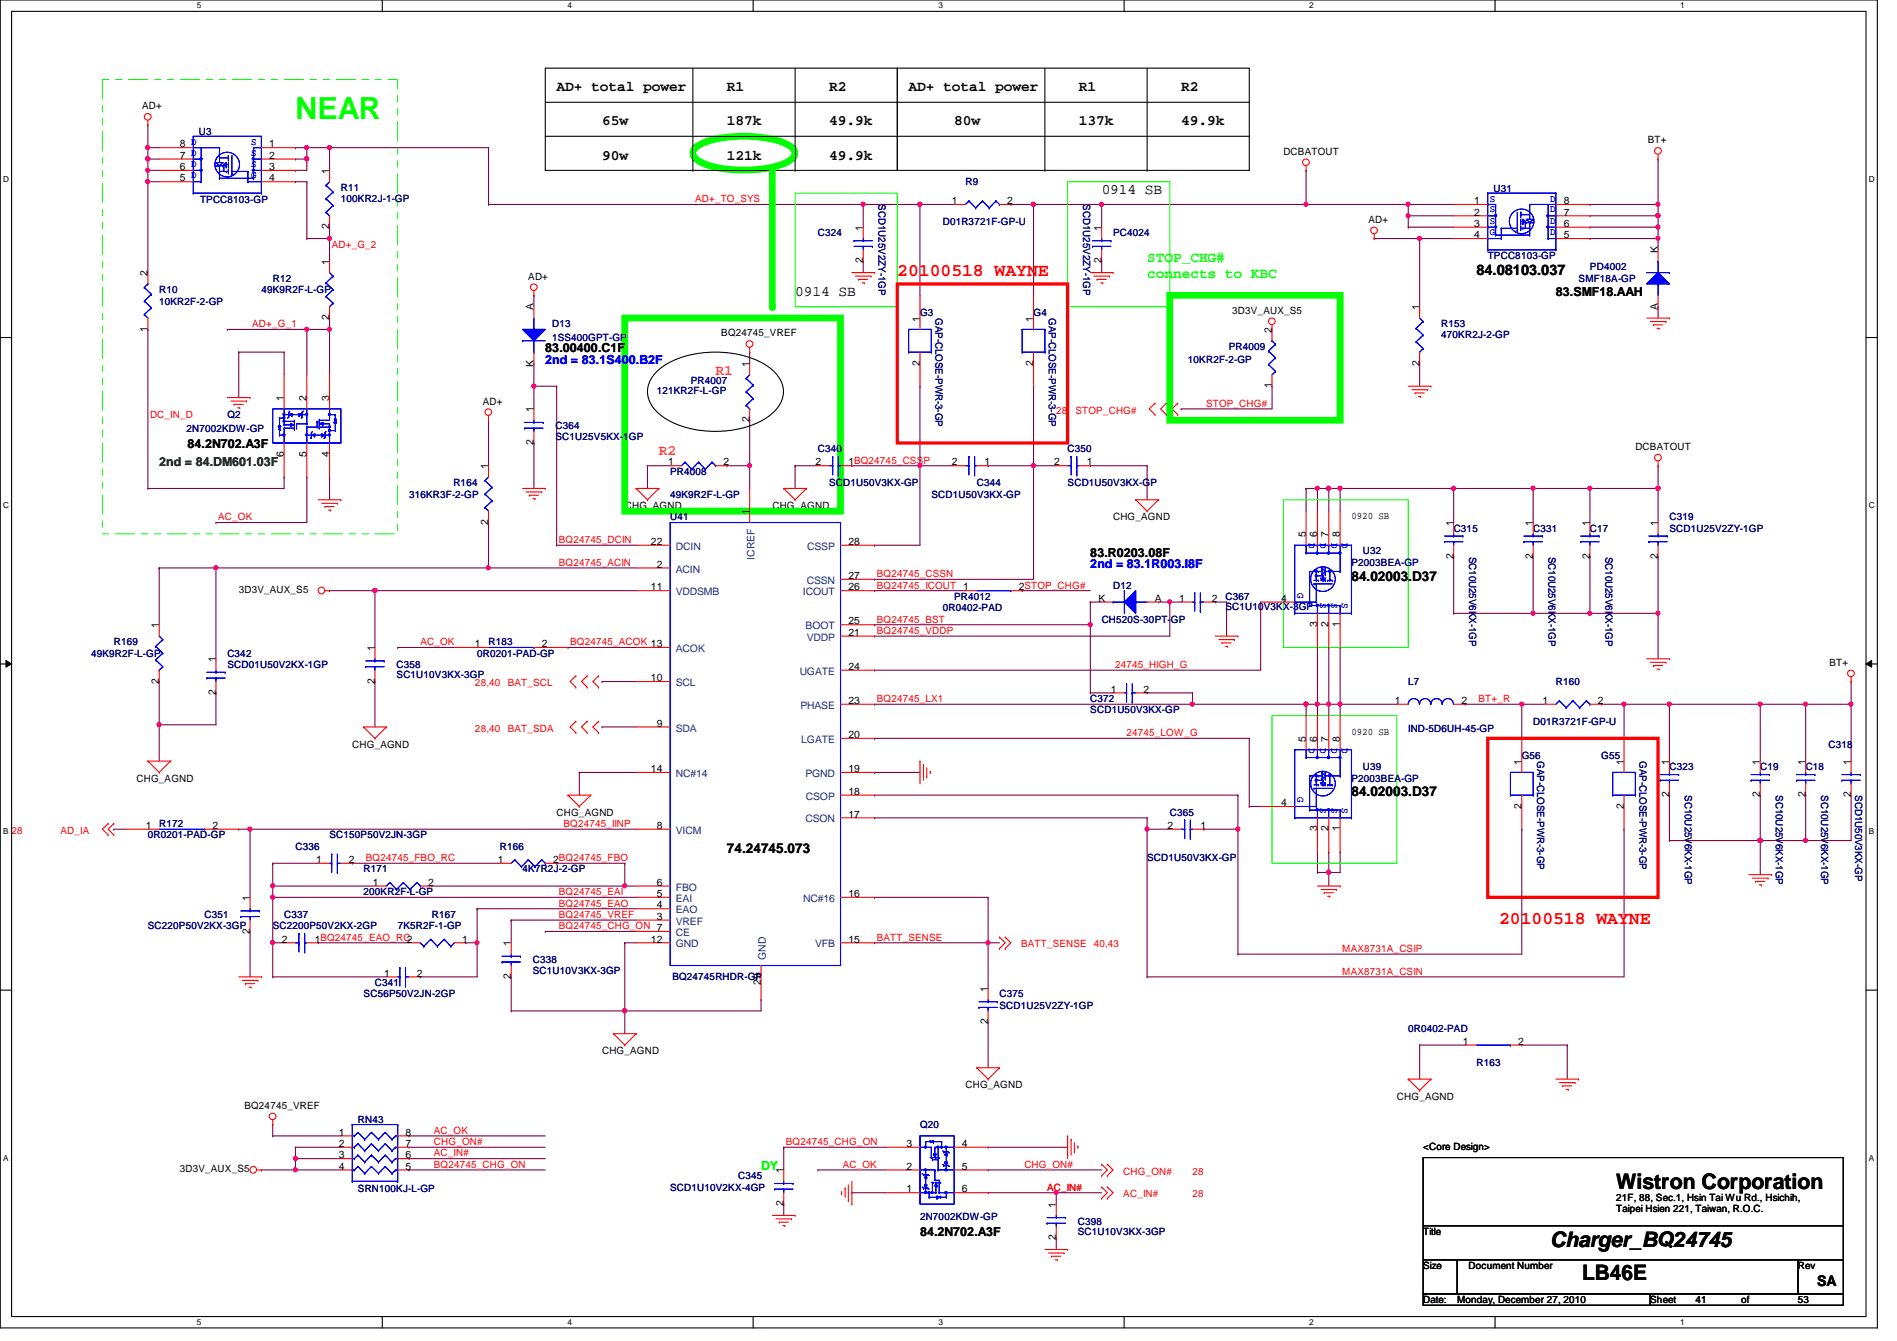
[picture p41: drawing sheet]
<svg xmlns="http://www.w3.org/2000/svg" width="297mm" height="210mm" viewBox="0 0 297 210" stroke-linecap="round" stroke-linejoin="round" font-family="sans-serif">
<defs><g id="words">
<text font-size="4.8" fill="#0f0" x="46.3" y="18.7">NEAR</text>
<g font-size="3.3">
<text x="253.1" y="186.1">Wistron Corporation</text>
<text x="242.7" y="195.2">Charger_BQ24745</text>
<text x="247.7" y="200.3">LB46E</text>
</g>
<g font-size="2.8" fill="#f00">
<text x="140.5" y="43.3">20100518 WAYNE</text>
<text x="234.7" y="144.6">20100518 WAYNE</text>
</g>
<g font-size="2.3">
<text x="87.2" y="14.3">AD+ total power</text>
<text x="113.8" y="14.3">R1</text>
<text x="129.8" y="14.3">R2</text>
<text x="142.3" y="14.3">AD+ total power</text>
<text x="168.9" y="14.3">R1</text>
<text x="185" y="14.3">R2</text>
<text x="94.3" y="19.6">65w</text>
<text x="113.8" y="19.6">187k</text>
<text x="129.8" y="19.6">49.9k</text>
<text x="149.4" y="19.6">80w</text>
<text x="168.9" y="19.6">137k</text>
<text x="185" y="19.6">49.9k</text>
<text x="94.3" y="25">90w</text>
<text x="113.8" y="25">121k</text>
<text x="129.8" y="25">49.9k</text>
<text x="172.5" y="30.3">0914 SB</text>
<text x="124.5" y="46.3">0914 SB</text>
<text x="231.2" y="43">84.08103.037</text>
<text x="284.5" y="201.3">SA</text>
</g>
<g font-size="2.3" fill="#0f0">
<text x="179.6" y="41">STOP_CHG#</text>
<text x="179.6" y="43.5">connects to KBC</text>
</g>
<g font-size="2.3" fill="#ff8000">
<text x="112.1" y="58.8">R1</text>
<text x="103.2" y="71.2">R2</text>
</g>
<g font-size="2.1">
<text x="211.6" y="90.9">84.02003.D37</text>
<text x="211.6" y="124.7">84.02003.D37</text>
<text x="113.8" y="133.6">74.24745.073</text>
</g>
<g font-size="1.9">
<text x="243.6" y="46.3">83.SMF18.AAH</text>
<text x="85.4" y="55.2">83.00400.C1F</text>
<text x="29.4" y="70.1">84.2N702.A3F</text>
<text x="170.7" y="87.2">83.R0203.08F</text>
<text x="144.1" y="193.5">84.2N702.A3F</text>
</g>
<g font-size="1.9" fill="#00f">
<text x="85.4" y="56.9">2nd = 83.1S400.B2F</text>
<text x="170.7" y="88.9">2nd = 83.1R003.I8F</text>
</g>
<text font-size="1.9" fill="#008000" x="24.9" y="72.9">2nd = 84.DM601.03F</text>
<text font-size="1.9" fill="#0f0" x="119.2" y="183.2">DY</text>
<g font-size="1.6">
<text x="22.3" y="17.1">AD+</text>
<text x="28.1" y="23.1">8 D</text>
<text x="42.2" y="23.1">1</text>
<text x="258" y="22.4">BT+</text>
<text x="28.1" y="28.4">5</text>
<text x="28.1" y="26.6">6</text>
<text x="28.1" y="24.8">7</text>
<text x="42.2" y="24.8">2</text>
<text x="42.2" y="26.6">3</text>
<text x="42.2" y="28.4">4</text>
<text x="51.6" y="27.2" transform="rotate(-90 51.6 27.2)">1</text>
<text x="201" y="24.2">DCBATOUT</text>
<text x="51.6" y="35.9" transform="rotate(-90 51.6 35.9)">2</text>
<text x="149.1" y="32">1</text>
<text x="157.7" y="32">2</text>
<text x="214.3" y="34.9">AD+</text>
<text x="230.8" y="32">1</text>
<text x="230.8" y="33.7">2</text>
<text x="230.8" y="35.5">3</text>
<text x="244.9" y="35.5">6</text>
<text x="244.9" y="33.7">7</text>
<text x="244.9" y="32">8</text>
<text x="51.6" y="41.4" transform="rotate(-90 51.6 41.4)">1</text>
<text x="135.1" y="41.2" transform="rotate(-90 135.1 41.2)">2</text>
<text x="135.1" y="36.1" transform="rotate(-90 135.1 36.1)">1</text>
<text x="172.5" y="41.2" transform="rotate(-90 172.5 41.2)">2</text>
<text x="172.5" y="36.1" transform="rotate(-90 172.5 36.1)">1</text>
<text x="230.8" y="37.3">4</text>
<text x="244.9" y="37.3">5</text>
<text x="259.6" y="39.7" transform="rotate(-90 259.6 39.7)">K</text>
<text x="23.1" y="43.2" transform="rotate(-90 23.1 43.2)">2</text>
<text x="82.7" y="43.8">AD+</text>
<text x="23.1" y="51.9" transform="rotate(-90 23.1 51.9)">1</text>
<text x="51.6" y="50.1" transform="rotate(-90 51.6 50.1)">2</text>
<text x="83.6" y="48.6" transform="rotate(-90 83.6 48.6)">A</text>
<text x="112.9" y="52.7">BQ24745_VREF</text>
<text x="144" y="50.3" transform="rotate(-90 144 50.3)">1</text>
<text x="161.8" y="50.3" transform="rotate(-90 161.8 50.3)">1</text>
<text x="193" y="49.1">3D3V_AUX_S5</text>
<text x="199.1" y="52.1" transform="rotate(-90 199.1 52.1)">2</text>
<text x="222.2" y="48.6" transform="rotate(-90 222.2 48.6)">1</text>
<text x="259.6" y="48.6" transform="rotate(-90 259.6 48.6)">A</text>
<text x="83.6" y="57.4" transform="rotate(-90 83.6 57.4)">K</text>
<text x="117.3" y="57.4" transform="rotate(-90 117.3 57.4)">1</text>
<text x="144" y="57.2" transform="rotate(-90 144 57.2)">2</text>
<text x="161.8" y="57.2" transform="rotate(-90 161.8 57.2)">2</text>
<text x="222.2" y="57.2" transform="rotate(-90 222.2 57.2)">2</text>
<text x="44.4" y="62.8" transform="rotate(-90 44.4 62.8)">1</text>
<text x="48" y="62.8" transform="rotate(-90 48 62.8)">2</text>
<text x="51.6" y="62.8" transform="rotate(-90 51.6 62.8)">3</text>
<text x="75.6" y="63.3">AD+</text>
<text x="83.6" y="64.6" transform="rotate(-90 83.6 64.6)">1</text>
<text x="199.1" y="60.8" transform="rotate(-90 199.1 60.8)">1</text>
<text x="44.4" y="71.5" transform="rotate(-90 44.4 71.5)">6</text>
<text x="48" y="71.5" transform="rotate(-90 48 71.5)">5</text>
<text x="51.6" y="71.5" transform="rotate(-90 51.6 71.5)">4</text>
<text x="83.6" y="69.7" transform="rotate(-90 83.6 69.7)">2</text>
<text x="117.3" y="66.1" transform="rotate(-90 117.3 66.1)">2</text>
<text x="256.1" y="70.4">DCBATOUT</text>
<text x="76.5" y="73.4" transform="rotate(-90 76.5 73.4)">1</text>
<text x="104.6" y="72.9">1</text>
<text x="113.3" y="72.9">2</text>
<text x="127.7" y="72.9">2</text>
<text x="132.8" y="72.9">1BQ24745_CSSP</text>
<text x="149.1" y="72.9">2</text>
<text x="154.2" y="72.9">1</text>
<text x="165.1" y="72.9">2</text>
<text x="170.2" y="72.9">1</text>
<text x="76.5" y="82.1" transform="rotate(-90 76.5 82.1)">2</text>
<text x="97.8" y="79.7">CHG_AGND</text>
<text x="117.3" y="80.6" transform="rotate(-90 117.3 80.6)">1</text>
<text x="120.9" y="79.7">CHG_AGND</text>
<text x="174.3" y="81.4">CHG_AGND</text>
<text x="211.6" y="81.2">0920 SB</text>
<text x="227.6" y="82.3" transform="rotate(-90 227.6 82.3)">1</text>
<text x="240" y="82.3" transform="rotate(-90 240 82.3)">1</text>
<text x="248.9" y="82.3" transform="rotate(-90 248.9 82.3)">1</text>
<text x="259.6" y="82.3" transform="rotate(-90 259.6 82.3)">1</text>
<text x="101.9" y="85.3">22</text>
<text x="102.8" y="88.9">2</text>
<text x="132.8" y="85.3">28</text>
<text x="204.5" y="84.1" transform="rotate(-90 204.5 84.1)">5</text>
<text x="206.2" y="84.1" transform="rotate(-90 206.2 84.1)">6</text>
<text x="208" y="84.1" transform="rotate(-90 208 84.1)">7</text>
<text x="209.8" y="84.1" transform="rotate(-90 209.8 84.1)">8</text>
<text x="227.6" y="87.5" transform="rotate(-90 227.6 87.5)">2</text>
<text x="240" y="87.5" transform="rotate(-90 240 87.5)">2</text>
<text x="248.9" y="87.5" transform="rotate(-90 248.9 87.5)">2</text>
<text x="259.6" y="87.5" transform="rotate(-90 259.6 87.5)">2</text>
<text x="37.4" y="92.8">3D3V_AUX_S5</text>
<text x="101.9" y="92.4">11</text>
<text x="132.8" y="90.6">27</text>
<text x="132.8" y="92.4">26</text>
<text x="159.5" y="92.4">2STOP_CHG#</text>
<text x="172" y="94.2">K</text>
<text x="180.8" y="94.2">A</text>
<text x="184.6" y="94.2">1</text>
<text x="189.7" y="94.2">2</text>
<text x="200.6" y="94.2">4</text>
<text x="24.9" y="98.3" transform="rotate(-90 24.9 98.3)">1</text>
<text x="58.7" y="101.9" transform="rotate(-90 58.7 101.9)">1</text>
<text x="74.4" y="101.3">1</text>
<text x="84.8" y="101.3">2</text>
<text x="132.8" y="97.7">25</text>
<text x="132.8" y="99.5">21</text>
<text x="206.2" y="98.1" transform="rotate(-90 206.2 98.1)">3</text>
<text x="208" y="98.1" transform="rotate(-90 208 98.1)">2</text>
<text x="209.8" y="98.1" transform="rotate(-90 209.8 98.1)">1</text>
<text x="24.9" y="107" transform="rotate(-90 24.9 107)">2</text>
<text x="33.8" y="103.7" transform="rotate(-90 33.8 103.7)">1</text>
<text x="58.7" y="107" transform="rotate(-90 58.7 107)">2</text>
<text x="101.9" y="106.6">10</text>
<text x="132.8" y="104.9">24</text>
<text x="286.5" y="104.2">BT+</text>
<text x="33.8" y="108.8" transform="rotate(-90 33.8 108.8)">2</text>
<text x="102.8" y="113.7">9</text>
<text x="132.8" y="110.2">23</text>
<text x="173.9" y="108.4">1</text>
<text x="179.1" y="108.4">2</text>
<text x="218.4" y="110.2">1</text>
<text x="228.9" y="110.2">2</text>
<text x="241.5" y="110.2">1</text>
<text x="250.2" y="110.2">2</text>
<text x="55.2" y="117">CHG_AGND</text>
<text x="132.8" y="115.5">20</text>
<text x="204.5" y="116.1" transform="rotate(-90 204.5 116.1)">5</text>
<text x="206.2" y="116.1" transform="rotate(-90 206.2 116.1)">6</text>
<text x="208" y="116.1" transform="rotate(-90 208 116.1)">7</text>
<text x="209.8" y="116.1" transform="rotate(-90 209.8 116.1)">8</text>
<text x="211.6" y="115">0920 SB</text>
<text x="238.2" y="119.7" transform="rotate(-90 238.2 119.7)">1</text>
<text x="254.3" y="119.7" transform="rotate(-90 254.3 119.7)">1</text>
<text x="261.4" y="119.7" transform="rotate(-90 261.4 119.7)">1</text>
<text x="275.6" y="119.7" transform="rotate(-90 275.6 119.7)">1</text>
<text x="282.7" y="119.7" transform="rotate(-90 282.7 119.7)">1</text>
<text x="289.8" y="119.7" transform="rotate(-90 289.8 119.7)">1</text>
<text x="21.4" y="122.3">CHG_AGND</text>
<text x="101.9" y="120.9">14</text>
<text x="132.8" y="120.9">19</text>
<text x="132.8" y="124.4">18</text>
<text x="261.4" y="124.8" transform="rotate(-90 261.4 124.8)">2</text>
<text x="275.6" y="124.8" transform="rotate(-90 275.6 124.8)">2</text>
<text x="282.7" y="124.8" transform="rotate(-90 282.7 124.8)">2</text>
<text x="289.8" y="124.8" transform="rotate(-90 289.8 124.8)">2</text>
<text x="22.8" y="129.8">1</text>
<text x="33.3" y="129.8">2</text>
<text x="87.2" y="127.7">CHG_AGND</text>
<text x="102.8" y="129.8">8</text>
<text x="132.8" y="128">17</text>
<text x="182.8" y="129.8">2</text>
<text x="188" y="129.8">1</text>
<text x="200.6" y="126.2">4</text>
<text x="206.2" y="130.1" transform="rotate(-90 206.2 130.1)">3</text>
<text x="208" y="130.1" transform="rotate(-90 208 130.1)">2</text>
<text x="209.8" y="130.1" transform="rotate(-90 209.8 130.1)">1</text>
<text x="238.2" y="126.6" transform="rotate(-90 238.2 126.6)">2</text>
<text x="254.3" y="126.6" transform="rotate(-90 254.3 126.6)">2</text>
<text x="49.5" y="135.1">1</text>
<text x="54.6" y="135.1">2</text>
<text x="77.9" y="135.1">1</text>
<text x="86.6" y="135.1">2BQ24745_FBO</text>
<text x="39.1" y="141" transform="rotate(-90 39.1 141)">1</text>
<text x="58.4" y="138.6">1</text>
<text x="67.1" y="138.6">2</text>
<text x="102.8" y="138.6">6</text>
<text x="102.8" y="140.4">5</text>
<text x="102.8" y="142.2">4</text>
<text x="102.8" y="144">3</text>
<text x="132.8" y="140.4">16</text>
<text x="39.1" y="146.1" transform="rotate(-90 39.1 146.1)">2</text>
<text x="44.2" y="147.5">2</text>
<text x="49.3" y="147.5">1BQ24745_EAO_RC2</text>
<text x="72.4" y="147.5">1</text>
<text x="80" y="148.1" transform="rotate(-90 80 148.1)">1</text>
<text x="101.9" y="147.5">12</text>
<text x="132.8" y="147.5">15</text>
<text x="60.2" y="152.9">1</text>
<text x="65.3" y="152.9">2</text>
<text x="80" y="153.2" transform="rotate(-90 80 153.2)">2</text>
<text x="119.1" y="154.1" transform="rotate(-90 119.1 154.1)">29</text>
<text x="154.7" y="155.2" transform="rotate(-90 154.7 155.2)">1</text>
<text x="154.7" y="160.4" transform="rotate(-90 154.7 160.4)">2</text>
<text x="94.3" y="165">CHG_AGND</text>
<text x="229.1" y="163.5">1</text>
<text x="237.7" y="163.5">2</text>
<text x="38.3" y="173.6">BQ24745_VREF</text>
<text x="151.2" y="170.3">CHG_AGND</text>
<text x="218.7" y="172.1">CHG_AGND</text>
<text x="53" y="177.8">1</text>
<text x="53" y="179.5">2</text>
<text x="63.5" y="179.5">7</text>
<text x="63.5" y="177.8">8</text>
<text x="141.9" y="179.5">3</text>
<text x="150.6" y="179.5">4</text>
<text x="222.8" y="180">&lt;Core Design&gt;</text>
<text x="28.1" y="183.5">3D3V_AUX_S5</text>
<text x="53" y="181.3">3</text>
<text x="53" y="183.1">4</text>
<text x="63.5" y="183.1">5</text>
<text x="63.5" y="181.3">6</text>
<text x="122.7" y="183.7" transform="rotate(-90 122.7 183.7)">1</text>
<text x="141.9" y="183.1">2</text>
<text x="150.6" y="183.1">5</text>
<text x="122.7" y="188.8" transform="rotate(-90 122.7 188.8)">2</text>
<text x="141.9" y="186.6">1</text>
<text x="150.6" y="186.6">6</text>
<text x="165.4" y="189" transform="rotate(-90 165.4 189)">1</text>
<text x="253.1" y="188">21F, 88, Sec.1, Hsin Tai Wu Rd., Hsichih,</text>
<text x="253.1" y="189.8">Taipei Hsien 221, Taiwan, R.O.C.</text>
<text x="165.4" y="194.1" transform="rotate(-90 165.4 194.1)">2</text>
<text x="222.8" y="193.3">Title</text>
<text x="222.8" y="198.6">Size</text>
<text x="222.8" y="204">Date:</text>
<text x="228.2" y="204">Monday, December 27, 2010</text>
<text x="230" y="198.6">Document Number</text>
<text x="258.4" y="204">Sheet</text>
<text x="265.5" y="204">41</text>
<text x="272.6" y="204">of</text>
<text x="281.5" y="204">53</text>
<text x="281.5" y="198.6">Rev</text>
</g>
<g font-size="1.6" fill="#00f">
<text x="29.9" y="22.7">D</text>
<text x="39.3" y="22.7">S</text>
<text x="29.9" y="27.9">D</text>
<text x="29.9" y="26.1">D</text>
<text x="29.9" y="24.3">D</text>
<text x="39.3" y="24.3">S</text>
<text x="39.3" y="26.1">S</text>
<text x="39.3" y="27.9">G</text>
<text x="233.3" y="31.6">S</text>
<text x="233.3" y="33.2">S</text>
<text x="233.3" y="35">S</text>
<text x="242.7" y="35">D</text>
<text x="242.7" y="33.2">D</text>
<text x="242.7" y="31.6">D</text>
<text x="233.3" y="36.8">G</text>
<text x="242.7" y="36.8">D</text>
<text x="204.9" y="85" transform="rotate(90 204.9 85)">D</text>
<text x="206.7" y="85" transform="rotate(90 206.7 85)">D</text>
<text x="208.5" y="85" transform="rotate(90 208.5 85)">D</text>
<text x="210.1" y="85" transform="rotate(90 210.1 85)">D</text>
<text x="203.2" y="92.8" transform="rotate(90 203.2 92.8)">G</text>
<text x="206.7" y="94.4" transform="rotate(90 206.7 94.4)">S</text>
<text x="208.5" y="94.4" transform="rotate(90 208.5 94.4)">S</text>
<text x="210.1" y="94.4" transform="rotate(90 210.1 94.4)">S</text>
<text x="204.9" y="117" transform="rotate(90 204.9 117)">D</text>
<text x="206.7" y="117" transform="rotate(90 206.7 117)">D</text>
<text x="208.5" y="117" transform="rotate(90 208.5 117)">D</text>
<text x="210.1" y="117" transform="rotate(90 210.1 117)">D</text>
<text x="203.2" y="124.8" transform="rotate(90 203.2 124.8)">G</text>
<text x="206.7" y="126.4" transform="rotate(90 206.7 126.4)">S</text>
<text x="208.5" y="126.4" transform="rotate(90 208.5 126.4)">S</text>
<text x="210.1" y="126.4" transform="rotate(90 210.1 126.4)">S</text>
</g>
<g font-size="1.6" fill="#000080">
<text x="31.2" y="21.2">U3</text>
<text x="53.4" y="29.9">R11</text>
<text x="151.2" y="29">R9</text>
<text x="31.3" y="31.8">TPCC8103-GP</text>
<text x="53.4" y="31.7">100KR2J-1-GP</text>
<text x="137.6" y="32" transform="rotate(90 137.6 32)">SCD1U25V2ZY-1GP</text>
<text x="147.6" y="35.2">D01R3721F-GP-U</text>
<text x="169.6" y="32" transform="rotate(90 169.6 32)">SCD1U25V2ZY-1GP</text>
<text x="233.8" y="30.1">U31</text>
<text x="128.1" y="37">C324</text>
<text x="174.3" y="37">PC4024</text>
<text x="233" y="40.6">TPCC8103-GP</text>
<text x="24.9" y="45.9">R10</text>
<text x="24.9" y="47.7">10KR2F-2-GP</text>
<text x="40.9" y="45.9">49K9R2F-L-GP</text>
<text x="42.7" y="44.1">R12</text>
<text x="247.2" y="44.1">SMF18A-GP</text>
<text x="249" y="42.3">PD4002</text>
<text x="86.4" y="51.2">D13</text>
<text x="86.4" y="53.3">1SS400GPT-GP</text>
<text x="144.1" y="49.4">G3</text>
<text x="146.5" y="49.8" transform="rotate(90 146.5 49.8)">GAP-CLOSE-PWR-3-GP</text>
<text x="161.8" y="49.4">G4</text>
<text x="164.3" y="49.8" transform="rotate(90 164.3 49.8)">GAP-CLOSE-PWR-3-GP</text>
<text x="225.7" y="51.2">R153</text>
<text x="225.7" y="52.8">470KR2J-2-GP</text>
<text x="186" y="56.9">10KR2F-2-GP</text>
<text x="192.4" y="54.8">PR4009</text>
<text x="35.6" y="65.4">Q2</text>
<text x="102.8" y="61.7">121KR2F-L-GP</text>
<text x="108.2" y="60.1">PR4007</text>
<text x="29.2" y="67.6">2N7002KDW-GP</text>
<text x="87" y="67.2">C364</text>
<text x="87" y="68.8">SC1U25V5KX-1GP</text>
<text x="128.1" y="70.8">C340</text>
<text x="167.2" y="70.8">C350</text>
<text x="64" y="77.9">316KR3F-2-GP</text>
<text x="71" y="76.1">R164</text>
<text x="104.9" y="74.3">PR4008</text>
<text x="104.9" y="77.9">49K9R2F-L-GP</text>
<text x="129.8" y="76.1">SCD1U50V3KX-GP</text>
<text x="145.8" y="77.9">SCD1U50V3KX-GP</text>
<text x="152.9" y="76.1">C344</text>
<text x="167.2" y="76.1">SCD1U50V3KX-GP</text>
<text x="104.9" y="81.4">U41</text>
<text x="227.6" y="83.2">C315</text>
<text x="240.1" y="83.2">C331</text>
<text x="249" y="83.2">C17</text>
<text x="261.4" y="81.4">C319</text>
<text x="261.4" y="83.2">SCD1U25V2ZY-1GP</text>
<text x="211.6" y="88.6">P2003BEA-GP</text>
<text x="213.4" y="86.8">U32</text>
<text x="230" y="87.1" transform="rotate(90 230 87.1)">SC10U25V6KX-1GP</text>
<text x="242.5" y="87.1" transform="rotate(90 242.5 87.1)">SC10U25V6KX-1GP</text>
<text x="251.4" y="87.1" transform="rotate(90 251.4 87.1)">SC10U25V6KX-1GP</text>
<text x="147.6" y="95.7">0R0402-PAD</text>
<text x="149.4" y="93.9">PR4012</text>
<text x="174.3" y="92.1">D12</text>
<text x="191.9" y="93.9">C367</text>
<text x="191.9" y="95.5">SC1U10V3KX-3GP</text>
<text x="17.8" y="101">R169</text>
<text x="76.5" y="101">R183</text>
<text x="172.5" y="97.5">CH520S-30PT-GP</text>
<text x="14.3" y="102.8">49K9R2F-L-GP</text>
<text x="35.6" y="102.8">C342</text>
<text x="35.6" y="104.6">SCD01U50V2KX-1GP</text>
<text x="62.1" y="104.6">C358</text>
<text x="62.1" y="106.2">SC1U10V3KX-3GP</text>
<text x="74.7" y="102.8">0R0201-PAD-GP</text>
<text x="220.5" y="107.2">L7</text>
<text x="243.6" y="107.2">R160</text>
<text x="170.7" y="109.9">C372</text>
<text x="170.7" y="111.7">SCD1U50V3KX-GP</text>
<text x="240.1" y="113.5">D01R3721F-GP-U</text>
<text x="220.5" y="114.5">IND-5D6UH-45-GP</text>
<text x="238.3" y="118.8">G56</text>
<text x="240.7" y="119.1" transform="rotate(90 240.7 119.1)">GAP-CLOSE-PWR-3-GP</text>
<text x="250.7" y="118.8">G55</text>
<text x="256.7" y="119.1" transform="rotate(90 256.7 119.1)">GAP-CLOSE-PWR-3-GP</text>
<text x="286.3" y="117">C318</text>
<text x="211.6" y="122.3">P2003BEA-GP</text>
<text x="213.4" y="120.6">U39</text>
<text x="261.4" y="120.6">C323</text>
<text x="263.8" y="124.5" transform="rotate(90 263.8 124.5)">SC10U25V6KX-1GP</text>
<text x="275.6" y="120.6">C19</text>
<text x="278" y="124.5" transform="rotate(90 278 124.5)">SC10U25V6KX-1GP</text>
<text x="282.7" y="120.6">C18</text>
<text x="285.2" y="124.5" transform="rotate(90 285.2 124.5)">SC10U25V6KX-1GP</text>
<text x="290.5" y="124.5" transform="rotate(90 290.5 124.5)">SCD1U50V3KX-GP</text>
<text x="23.2" y="131.2">0R0201-PAD-GP</text>
<text x="24.9" y="129.5">R172</text>
<text x="51.6" y="131.2">SC150P50V2JN-3GP</text>
<text x="183.2" y="127.7">C365</text>
<text x="46.3" y="133">C336</text>
<text x="56.9" y="136.6">R171</text>
<text x="78.3" y="133">R166</text>
<text x="81.8" y="136.6">4K7R2J-2-GP</text>
<text x="179.6" y="134.8">SCD1U50V3KX-GP</text>
<text x="32" y="143.7">C351</text>
<text x="44.5" y="143.7">C337</text>
<text x="56.9" y="140.1">200KR2F-L-GP</text>
<text x="67.6" y="143.7">R167</text>
<text x="23.2" y="145.5">SC220P50V2KX-3GP</text>
<text x="42.7" y="145.5">SC2200P50V2KX-2GP</text>
<text x="62.3" y="145.5">7K5R2F-1-GP</text>
<text x="58.7" y="154.3">C341</text>
<text x="83.4" y="150.8">C338</text>
<text x="83.4" y="152.4">SC1U10V3KX-3GP</text>
<text x="105.3" y="153.5">BQ24745RHDR-GP</text>
<text x="56.9" y="156.1">SC56P50V2JN-2GP</text>
<text x="156.5" y="156.1">C375</text>
<text x="156.5" y="157.9">SCD1U25V2ZY-1GP</text>
<text x="220.5" y="161.5">0R0402-PAD</text>
<text x="231.2" y="166.8">R163</text>
<text x="56" y="175.9">RN43</text>
<text x="144.1" y="176.6">Q20</text>
<text x="115.6" y="184.6">C345</text>
<text x="56" y="186.5">SRN100KJ-L-GP</text>
<text x="104.9" y="186.4">SCD1U10V2KX-4GP</text>
<text x="144.1" y="191">2N7002KDW-GP</text>
<text x="168.8" y="191.7">C398</text>
<text x="168.8" y="193.3">SC1U10V3KX-3GP</text>
</g>
<g font-size="1.6" fill="#f00">
<text x="108.8" y="31.7">AD+_TO_SYS</text>
<text x="51.9" y="38.8">AD+_G_2</text>
<text x="39.5" y="51.2">AD+_G_1</text>
<text x="23.5" y="65.4">DC_IN_D</text>
<text x="165.4" y="64.7">28</text>
<text x="168.4" y="64.7">STOP_CHG#</text>
<text x="188.8" y="63.7">STOP_CHG#</text>
<text x="34.2" y="81.4">AC_OK</text>
<text x="87.5" y="85">BQ24745_DCIN</text>
<text x="87.5" y="88.6">BQ24745_ACIN</text>
<text x="137.3" y="92.1">BQ24745_ICOUT 1</text>
<text x="137.3" y="90.3">BQ24745_CSSN</text>
<text x="65.8" y="101">AC_OK</text>
<text x="89.3" y="101">BQ24745_ACOK 13</text>
<text x="137.3" y="97.5">BQ24745_BST</text>
<text x="137.3" y="99.2">BQ24745_VDDP</text>
<text x="74.4" y="107.4">28,40</text>
<text x="79.5" y="107.4">BAT_SCL</text>
<text x="174.6" y="104.6">24745_HIGH_G</text>
<text x="137.3" y="109.9">BQ24745_LX1</text>
<text x="231.5" y="109.9">BT+_R</text>
<text x="74.4" y="114.5">28,40</text>
<text x="79.5" y="114.5">BAT_SDA</text>
<text x="176.4" y="115.2">24745_LOW_G</text>
<text x="1.8" y="130.5">28</text>
<text x="9.5" y="130.5">AD_IA</text>
<text x="88.2" y="129.5">BQ24745_IINP</text>
<text x="57.3" y="134.8">BQ24745_FBO_RC</text>
<text x="87.5" y="141.9">BQ24745_EAO</text>
<text x="87.5" y="140.1">BQ24745_EAI</text>
<text x="87.5" y="143.7">BQ24745_VREF</text>
<text x="87.5" y="145.5">BQ24745_CHG_ON 7</text>
<text x="137.3" y="147.2">BATT_SENSE</text>
<text x="159.9" y="148.3">BATT_SENSE 40,43</text>
<text x="210.2" y="149">MAX8731A_CSIP</text>
<text x="210.2" y="152.6">MAX8731A_CSIN</text>
<text x="67.9" y="179.2">CHG_ON#</text>
<text x="67.9" y="177.5">AC_OK</text>
<text x="123.1" y="179.2">BQ24745_CHG_ON</text>
<text x="67.9" y="182.8">BQ24745_CHG_ON</text>
<text x="67.9" y="181">AC_IN#</text>
<text x="131.9" y="182.8">AC_OK</text>
<text x="160.4" y="182.8">CHG_ON#</text>
<text x="175.9" y="183.9">CHG_ON#</text>
<text x="186.7" y="183.9">28</text>
<text x="164" y="186.4">AC_IN#</text>
<text x="175.9" y="187.4">AC_IN#</text>
<text x="186.7" y="187.4">28</text>
</g>
<g font-size="1.6" fill="#004080">
<text x="105.8" y="86.1">DCIN</text>
<text x="105.8" y="89.6">ACIN</text>
<text x="118.1" y="87.6" transform="rotate(-90 118.1 87.6)">ICREF</text>
<text x="126.4" y="86.1">CSSP</text>
<text x="105.8" y="93.2">VDDSMB</text>
<text x="125.7" y="93.2">ICOUT</text>
<text x="126.3" y="91.4">CSSN</text>
<text x="126.2" y="98.5">BOOT</text>
<text x="126.3" y="100.3">VDDP</text>
<text x="105.8" y="107.4">SCL</text>
<text x="105.8" y="102.1">ACOK</text>
<text x="125.2" y="105.6">UGATE</text>
<text x="125.3" y="111">PHASE</text>
<text x="105.8" y="114.5">SDA</text>
<text x="125.5" y="116.3">LGATE</text>
<text x="105.8" y="121.6">NC#14</text>
<text x="126.1" y="121.6">PGND</text>
<text x="126.2" y="125.2">CSOP</text>
<text x="105.8" y="130.5">VICM</text>
<text x="126.1" y="128.7">CSON</text>
<text x="105.8" y="139.4">FBO</text>
<text x="105.8" y="141.2">EAI</text>
<text x="105.8" y="143">EAO</text>
<text x="125.8" y="141.2">NC#16</text>
<text x="105.8" y="146.5">CE</text>
<text x="105.8" y="148.3">GND</text>
<text x="105.8" y="144.7">VREF</text>
<text x="127.6" y="148.3">VFB</text>
<text x="119.9" y="150.2" transform="rotate(-90 119.9 150.2)">GND</text>
</g>
<g font-size="1.3">
<text x="30.8" y="1.3">5</text>
<text x="88.9" y="1.3">4</text>
<text x="146.9" y="1.3">3</text>
<text x="205" y="1.3">2</text>
<text x="263.1" y="1.3">1</text>
<text x=".5" y="28.4">D</text>
<text x="292.6" y="28.4">D</text>
<text x=".5" y="79.5">C</text>
<text x="292.6" y="79.5">C</text>
<text x=".5" y="130.6">B</text>
<text x="292.6" y="130.6">B</text>
<text x=".5" y="181.7">A</text>
<text x="292.6" y="181.7">A</text>
<text x="30.8" y="207.4">5</text>
<text x="88.9" y="207.4">4</text>
<text x="146.9" y="207.4">3</text>
<text x="205" y="207.4">2</text>
<text x="263.1" y="207.4">1</text>
</g>
</g></defs>
<path d="M0 0h294v207.9h-294zM1.8 1.8h290.4v204.3h-290.4z" fill="none" stroke="#000" stroke-width=".17"/>
<g fill="#fff">
<path d="M30.8 .2h.7v1.4h-.7z"/>
<path d="M30.8 206.2h.7v1.4h-.7z"/>
</g>
<path d="M59.9 0v1.8M59.9 206.1v1.8" fill="none" stroke="#000" stroke-width=".17"/>
<g fill="#fff">
<path d="M88.9 .2h.6v1.4h-.6z"/>
<path d="M88.9 206.2h.6v1.4h-.6z"/>
</g>
<path d="M117.9 0v1.8M117.9 206.1v1.8" fill="none" stroke="#000" stroke-width=".17"/>
<g fill="#fff">
<path d="M146.9 .2h.7v1.4h-.7z"/>
<path d="M146.9 206.2h.7v1.4h-.7z"/>
</g>
<path d="M176 0v1.8M176 206.1v1.8" fill="none" stroke="#000" stroke-width=".17"/>
<g fill="#fff">
<path d="M205 .2h.7v1.4h-.7z"/>
<path d="M205 206.2h.7v1.4h-.7z"/>
</g>
<path d="M234.1 0v1.8M234.1 206.1v1.8" fill="none" stroke="#000" stroke-width=".17"/>
<g fill="#fff">
<path d="M263.1 .2h.7v1.4h-.7z"/>
<path d="M263.1 206.2h.7v1.4h-.7z"/>
<path d="M.5 27.3h.9v1.4h-.9z"/>
<path d="M292.6 27.3h.9v1.4h-.9z"/>
<path d="M.5 78.4h.9v1.4h-.9z"/>
<path d="M292.6 78.4h.9v1.4h-.9z"/>
</g>
<path d="M0 52.8h1.8M292.2 52.8h1.8" fill="none" stroke="#000" stroke-width=".17"/>
<g fill="#fff">
<path d="M.5 129.5h.8v1.4h-.8z"/>
<path d="M292.6 129.5h.9v1.4h-.9z"/>
</g>
<path d="M0 103.9h1.8M292.2 103.9h1.8" fill="none" stroke="#000" stroke-width=".17"/>
<path d="M.9 103.4l.9 .5-.9 .5zM292.2 103.9l.9-.5v1z" fill="#000"/>
<path d="M.9 103.4l.9 .5-.9 .5zM292.2 103.9l.9-.5v1z" fill="none" stroke="#000" stroke-width=".16"/>
<g fill="#fff">
<path d="M.5 180.5h.8v1.4h-.8z"/>
<path d="M292.6 180.5h.9v1.4h-.9z"/>
</g>
<path d="M0 155h1.8M292.2 155h1.8" fill="none" stroke="#000" stroke-width=".17"/>
<path d="M76.5 32h.1M76.5 32h58.7M161.8 32h.1M161.8 32h10.7M172.5 32h.1M172.5 32v3.6M249 32h.1M249 32h10.6M259.6 37.3h.1M259.6 37.3v1.8" fill="none" stroke="#800040" stroke-width=".17"/>
<circle cx="161.8" cy="32" r=".32" fill="#f0f"/>
<circle cx="161.8" cy="32" r=".32" fill="none" stroke="#f0f" stroke-width=".17"/>
<path d="M44.5 55.1h.1M44.5 55.1v3.6M275.6 131.6h.1M275.6 131.6h7.1" fill="none" stroke="#800040" stroke-width=".17"/>
<circle cx="275.6" cy="131.5" r=".32" fill="#f0f"/>
<circle cx="275.6" cy="131.5" r=".32" fill="none" stroke="#f0f" stroke-width=".17"/>
<g fill="none" stroke="#800040" stroke-width=".17">
<path d="M117.4 55.1h.1M117.4 55.1v1.8M259.6 48h.1M259.6 48v1.8M101.4 72.9h.1M101.4 72.9h3.5M101.4 72.9v3.6M113.8 72.9h.1M113.8 72.9h3.6M117.4 65.8h.1M117.4 72.9h.1M117.4 65.8v10.7"/>
<path d="M124.5 72.9h.1M124.5 72.9h3.6"/>
</g>
<circle cx="117.4" cy="72.9" r=".32" fill="#f0f"/>
<circle cx="117.4" cy="72.9" r=".32" fill="none" stroke="#f0f" stroke-width=".17"/>
<path d="M259.6 32h.1M259.6 32v1.8M185 64h.1M199.2 60.5h.1M199.2 60.5v3.5h-14.2M160.1 92.5h.1M160.1 92.5h10.6" fill="none" stroke="#800040" stroke-width=".17"/>
<circle cx="259.6" cy="33.8" r=".32" fill="#f0f"/>
<circle cx="259.6" cy="33.8" r=".32" fill="none" stroke="#f0f" stroke-width=".17"/>
<circle cx="259.6" cy="32" r=".32" fill="#f0f"/>
<circle cx="259.6" cy="32" r=".32" fill="none" stroke="#f0f" stroke-width=".17"/>
<path d="M83.6 46.2h.1M83.6 46.2v1.8M170.7 94.2h.1M170.7 94.2v3.6M282.7 110.2h.1M282.7 110.2h7.2M136.9 140.5h.1M136.9 140.5h17.8M154.7 147.6h.1M154.7 147.6v7.1M64 179.6h.1M64 179.6h21.4" fill="none" stroke="#800040" stroke-width=".17"/>
<circle cx="282.7" cy="110.2" r=".32" fill="#f0f"/>
<circle cx="282.7" cy="110.2" r=".32" fill="none" stroke="#f0f" stroke-width=".17"/>
<path d="M220.5 35.6h.1M220.5 35.6h7.1M136.9 92.5h.1M136.9 92.5h14.3M186.7 110.2h.1M186.7 110.2h17.8M46.3 179.6h.1M46.3 179.6v1.8M40.9 183.1h.1M40.9 183.1h5.4" fill="none" stroke="#800040" stroke-width=".17"/>
<circle cx="204.5" cy="110.2" r=".32" fill="#f0f"/>
<circle cx="204.5" cy="110.2" r=".32" fill="none" stroke="#f0f" stroke-width=".17"/>
<circle cx="186.7" cy="110.2" r=".32" fill="#f0f"/>
<circle cx="186.7" cy="110.2" r=".32" fill="none" stroke="#f0f" stroke-width=".17"/>
<path d="M204.5 110.2h.1M204.5 110.2h1.8" fill="none" stroke="#800040" stroke-width=".17"/>
<circle cx="204.5" cy="110.2" r=".32" fill="#f0f"/>
<circle cx="204.5" cy="110.2" r=".32" fill="none" stroke="#f0f" stroke-width=".17"/>
<path d="M58.7 92.5h.1M58.7 92.5v8.8M206.3 110.2h.1M206.3 110.2v1.8" fill="none" stroke="#800040" stroke-width=".17"/>
<circle cx="58.7" cy="92.4" r=".32" fill="#f0f"/>
<circle cx="58.7" cy="92.4" r=".32" fill="none" stroke="#f0f" stroke-width=".17"/>
<path d="M170.7 72.9h.1M170.7 72.9h8.9M179.6 72.9h.1M179.6 72.9v5.3M136.9 97.8h.1M136.9 97.8h33.8M58.7 106.7h.1M58.7 106.7v7.1M46.3 181.4h.1M46.3 181.4v1.7" fill="none" stroke="#800040" stroke-width=".17"/>
<circle cx="170.7" cy="97.8" r=".32" fill="#f0f"/>
<circle cx="170.7" cy="97.8" r=".32" fill="none" stroke="#f0f" stroke-width=".17"/>
<path d="M259.6 76.5h.1M259.6 76.5v5.3M208.1 136.6h.1M208.1 136.6v2.1" fill="none" stroke="#800040" stroke-width=".17"/>
<circle cx="208" cy="136.5" r=".33" fill="#f0f"/>
<circle cx="208" cy="136.5" r=".33" fill="none" stroke="#f0f" stroke-width=".17"/>
<path d="M24.9 113.5h.1M24.9 113.5v5.6" fill="none" stroke="#800040" stroke-width=".17"/>
<circle cx="24.9" cy="113.4" r=".33" fill="#f0f"/>
<circle cx="24.9" cy="113.4" r=".33" fill="none" stroke="#f0f" stroke-width=".17"/>
<path d="M97.8 147.6h.1M97.8 147.6v10.6" fill="none" stroke="#800040" stroke-width=".17"/>
<circle cx="97.8" cy="158.2" r=".32" fill="#f0f"/>
<circle cx="97.8" cy="158.2" r=".32" fill="none" stroke="#f0f" stroke-width=".17"/>
<path d="M179.6 129.8h.1M179.6 129.8v23.1" fill="none" stroke="#800040" stroke-width=".17"/>
<circle cx="179.6" cy="129.8" r=".32" fill="#f0f"/>
<circle cx="179.6" cy="129.8" r=".32" fill="none" stroke="#f0f" stroke-width=".17"/>
<g fill="none" stroke="#800040" stroke-width=".17">
<path d="M133.4 72.9h.1M133.4 72.9h10.7M259.6 72.9h.1M259.6 72.9v3.6M136.9 99.6h.1M136.9 90.7h.1M136.9 99.6h46.3M136.9 90.7h24.9M136.9 104.9h.1M136.9 104.9h60.5M90.7 120.9h.1M90.7 120.9v3.6"/>
<path d="M208.1 133.3h.1M208.1 133.3v3.3M49.8 147.6h.1M49.8 147.6h14.2"/>
</g>
<circle cx="259.6" cy="76.4" r=".32" fill="#f0f"/>
<circle cx="259.6" cy="76.4" r=".32" fill="none" stroke="#f0f" stroke-width=".17"/>
<g fill="none" stroke="#800040" stroke-width=".17">
<path d="M204.5 76.5h.1M204.5 76.5h1.8M204.5 76.5v3.5M208.1 110.2h.1M209.8 101.3h.1M209.8 101.3v8.9h-1.7M39.2 129.8h.1M39.2 129.8v10.7M222.3 163.6h.1M222.3 163.6h7.1M238.3 163.6h.1M238.3 163.6h7.1"/>
<path d="M245.4 163.6h.1M245.4 163.6v5.3"/>
</g>
<circle cx="208" cy="110.2" r=".32" fill="#f0f"/>
<circle cx="208" cy="110.2" r=".32" fill="none" stroke="#f0f" stroke-width=".17"/>
<path d="M67.6 138.7h.1M67.6 138.7h30.2" fill="none" stroke="#800040" stroke-width=".17"/>
<circle cx="97.8" cy="138.7" r=".32" fill="#f0f"/>
<circle cx="97.8" cy="138.7" r=".32" fill="none" stroke="#f0f" stroke-width=".17"/>
<path d="M222.3 37.3h.1M222.3 37.3v10.7" fill="none" stroke="#800040" stroke-width=".17"/>
<circle cx="222.3" cy="37.3" r=".32" fill="#f0f"/>
<circle cx="222.3" cy="37.3" r=".32" fill="none" stroke="#f0f" stroke-width=".17"/>
<path d="M172.5 32h.1M172.5 32h32M55.2 135.1h.1M55.2 135.1h23.1" fill="none" stroke="#800040" stroke-width=".17"/>
<circle cx="204.5" cy="32" r=".32" fill="#f0f"/>
<circle cx="204.5" cy="32" r=".32" fill="none" stroke="#f0f" stroke-width=".17"/>
<circle cx="172.5" cy="32" r=".32" fill="#f0f"/>
<circle cx="172.5" cy="32" r=".32" fill="none" stroke="#f0f" stroke-width=".17"/>
<path d="M206.3 76.5h.1M206.3 76.5h1.8M87.2 135.1h.1M87.2 135.1h10.6M97.8 135.1h.1M97.8 135.1v3.6" fill="none" stroke="#800040" stroke-width=".17"/>
<circle cx="208" cy="76.4" r=".32" fill="#f0f"/>
<circle cx="208" cy="76.4" r=".32" fill="none" stroke="#f0f" stroke-width=".17"/>
<path d="M48 74.7h.1M48 74.7v7.1M208.1 101.3h.1M208.1 101.3v8.9M42.7 138.7h.1M42.7 138.7v1.8M42.7 138.7h16M261.4 124.5h.1M261.4 124.5v7.1M222.3 163.6h.1M222.3 163.6v5.3" fill="none" stroke="#800040" stroke-width=".17"/>
<circle cx="42.7" cy="138.7" r=".32" fill="#f0f"/>
<circle cx="42.7" cy="138.7" r=".32" fill="none" stroke="#f0f" stroke-width=".17"/>
<g fill="none" stroke="#800040" stroke-width=".17">
<path d="M222.3 37.3h.1M222.3 37.3h5.3M37.4 55.1h.1M37.4 55.1v7.1M42.7 135.1h.1M42.7 135.1h7.1M42.7 135.1v3.6M238.3 129.8h.1M238.3 129.8v19.6M275.6 131.6h.1M275.6 131.6v5.3M97.8 147.6h.1"/>
<path d="M97.8 147.6h1.8"/>
</g>
<circle cx="275.6" cy="131.5" r=".32" fill="#f0f"/>
<circle cx="275.6" cy="131.5" r=".32" fill="none" stroke="#f0f" stroke-width=".17"/>
<path d="M208.1 76.5h.1M208.1 76.5v3.5M193.8 129.8h.1M193.8 129.8v19.6M261.4 131.6h.1M261.4 131.6h14.2" fill="none" stroke="#800040" stroke-width=".17"/>
<circle cx="193.8" cy="129.8" r=".32" fill="#f0f"/>
<circle cx="193.8" cy="129.8" r=".32" fill="none" stroke="#f0f" stroke-width=".17"/>
<path d="M23.2 76.5h.1M23.2 76.5h21.3M282.7 131.6h.1M282.7 131.6h7.2M119.2 156.5h.1M119.2 156.5v1.7" fill="none" stroke="#800040" stroke-width=".17"/>
<circle cx="282.7" cy="131.5" r=".32" fill="#f0f"/>
<circle cx="282.7" cy="131.5" r=".32" fill="none" stroke="#f0f" stroke-width=".17"/>
<path d="M51.6 37.3h.1M51.6 37.3v3.6M222.3 56.9h.1M222.3 56.9v3.6M275.6 110.2h.1M275.6 110.2h7.1M97.8 158.2h.1M97.8 158.2h21.4M193.8 149.4h.1M193.8 149.4h44.5" fill="none" stroke="#800040" stroke-width=".17"/>
<circle cx="51.6" cy="37.3" r=".32" fill="#f0f"/>
<circle cx="51.6" cy="37.3" r=".32" fill="none" stroke="#f0f" stroke-width=".17"/>
<path d="M215.2 37.3h.1M215.2 37.3h7.1M144.1 72.9h.1M144.1 72.9h5.3M197.4 94.2h.1M197.4 94.2v10.7M275.6 124.5h.1M275.6 124.5v7.1" fill="none" stroke="#800040" stroke-width=".17"/>
<circle cx="275.6" cy="131.5" r=".32" fill="#f0f"/>
<circle cx="275.6" cy="131.5" r=".32" fill="none" stroke="#f0f" stroke-width=".17"/>
<path d="M23.2 28.4h.1M23.2 28.4h1.7M23.2 28.4v14.3M51.6 92.5h.1M51.6 92.5h7.1M136.9 110.2h.1M179.6 108.5h.1M179.6 108.5h7.1M186.7 108.5h.1M186.7 108.5v1.7h-49.8M136.9 124.5h.1M136.9 124.5h56.9" fill="none" stroke="#800040" stroke-width=".17"/>
<circle cx="58.7" cy="92.4" r=".32" fill="#f0f"/>
<circle cx="58.7" cy="92.4" r=".32" fill="none" stroke="#f0f" stroke-width=".17"/>
<path d="M51.6 51.6h.1M51.6 51.6v7.1" fill="none" stroke="#800040" stroke-width=".17"/>
<circle cx="51.6" cy="51.5" r=".32" fill="#f0f"/>
<circle cx="51.6" cy="51.5" r=".32" fill="none" stroke="#f0f" stroke-width=".17"/>
<path d="M135.2 32h.1M135.2 32h8.9M249 87.1h.1M249 87.1v8.9M289.9 124.5h.1M289.9 124.5v7.1" fill="none" stroke="#800040" stroke-width=".17"/>
<circle cx="135.1" cy="32" r=".32" fill="#f0f"/>
<circle cx="135.1" cy="32" r=".32" fill="none" stroke="#f0f" stroke-width=".17"/>
<path d="M204.5 32h.1M204.5 32h16M220.5 32h.1M220.5 32v1.8M136.9 115.6h.1M136.9 115.6h58.7" fill="none" stroke="#800040" stroke-width=".17"/>
<circle cx="220.5" cy="33.8" r=".32" fill="#f0f"/>
<circle cx="220.5" cy="33.8" r=".32" fill="none" stroke="#f0f" stroke-width=".17"/>
<circle cx="220.5" cy="32" r=".32" fill="#f0f"/>
<circle cx="220.5" cy="32" r=".32" fill="none" stroke="#f0f" stroke-width=".17"/>
<g fill="none" stroke="#800040" stroke-width=".17">
<path d="M23.2 23.1h.1M23.2 23.1h1.7M23.2 23.1v1.8M48 28.4h.1M48 37.3h.1M48 28.4v8.9M51.6 35.6h.1M51.6 35.6v1.7h-3.6M220.5 33.8h.1M220.5 33.8v1.8M220.5 33.8h7.1M249 35.6h.1"/>
<path d="M249 35.6h10.6M37.4 55.1h.1M37.4 55.1h7.1M48 51.6h.1M48 51.6v7.1M44.5 74.7h.1M44.5 74.7v1.8M87.2 60.5h.1M87.2 60.5v24.8M208.1 76.1h.1M208.1 76.1v.4M249 76.5h.1"/>
<path d="M249 76.5v5.3M87.2 85.3h.1M87.2 85.3h12.4M195.6 115.6h.1M195.6 115.6v10.6M229.4 110.2h.1M229.4 110.2h8.9M289.9 110.2h.1M289.9 110.2v8.9M195.6 126.2h.1M195.6 126.2h1.8M254.3 129.8h.1"/>
<path d="M254.3 129.8v23.1M154.7 179.6h.1M154.7 179.6h12.5M122.7 188.5h.1M122.7 188.5v1.7M154.7 183.1h.1M154.7 183.1h17.8"/>
</g>
<circle cx="23.1" cy="24.9" r=".32" fill="#f0f"/>
<circle cx="23.1" cy="24.9" r=".32" fill="none" stroke="#f0f" stroke-width=".17"/>
<circle cx="23.1" cy="23.1" r=".32" fill="#f0f"/>
<circle cx="23.1" cy="23.1" r=".32" fill="none" stroke="#f0f" stroke-width=".17"/>
<path d="M23.2 24.9h.1M23.2 24.9h1.7M249 33.8h.1M249 33.8h10.6M259.6 33.8h.1M259.6 33.8v1.8" fill="none" stroke="#800040" stroke-width=".17"/>
<circle cx="259.6" cy="33.8" r=".32" fill="#f0f"/>
<circle cx="259.6" cy="33.8" r=".32" fill="none" stroke="#f0f" stroke-width=".17"/>
<path d="M259.6 35.6h.1M259.6 35.6v1.7M282.7 110.2h.1M282.7 110.2v8.9M122.7 179.6h.1M122.7 179.6v3.5" fill="none" stroke="#800040" stroke-width=".17"/>
<circle cx="259.6" cy="37.3" r=".32" fill="#f0f"/>
<circle cx="259.6" cy="37.3" r=".32" fill="none" stroke="#f0f" stroke-width=".17"/>
<circle cx="259.6" cy="35.5" r=".32" fill="#f0f"/>
<circle cx="259.6" cy="35.5" r=".32" fill="none" stroke="#f0f" stroke-width=".17"/>
<path d="M249 37.3h.1M249 37.3h10.6M275.6 110.2h.1M275.6 110.2v8.9M74.7 142.2h.1M74.7 142.2h24.9" fill="none" stroke="#800040" stroke-width=".17"/>
<circle cx="275.6" cy="110.2" r=".32" fill="#f0f"/>
<circle cx="275.6" cy="110.2" r=".32" fill="none" stroke="#f0f" stroke-width=".17"/>
<path d="M35.6 51.6h.1M48 51.6h.1M51.6 49.8h.1M51.6 49.8v1.8h-16" fill="none" stroke="#800040" stroke-width=".17"/>
<circle cx="48" cy="51.5" r=".32" fill="#f0f"/>
<circle cx="48" cy="51.5" r=".32" fill="none" stroke="#f0f" stroke-width=".17"/>
<path d="M144.1 32h.1M144.1 32v14.2" fill="none" stroke="#800040" stroke-width=".17"/>
<circle cx="144" cy="32" r=".32" fill="#f0f"/>
<circle cx="144" cy="32" r=".32" fill="none" stroke="#f0f" stroke-width=".17"/>
<path d="M161.8 32h.1M161.8 32v14.2" fill="none" stroke="#800040" stroke-width=".17"/>
<circle cx="161.8" cy="32" r=".32" fill="#f0f"/>
<circle cx="161.8" cy="32" r=".32" fill="none" stroke="#f0f" stroke-width=".17"/>
<path d="M23.2 24.9h.1M23.2 24.9v1.8" fill="none" stroke="#800040" stroke-width=".17"/>
<circle cx="23.1" cy="24.9" r=".32" fill="#f0f"/>
<circle cx="23.1" cy="24.9" r=".32" fill="none" stroke="#f0f" stroke-width=".17"/>
<path d="M23.2 26.7h.1M23.2 26.7h1.7M46.3 181.4h.1M46.3 181.4h7.1" fill="none" stroke="#800040" stroke-width=".17"/>
<circle cx="46.2" cy="181.3" r=".32" fill="#f0f"/>
<circle cx="46.2" cy="181.3" r=".32" fill="none" stroke="#f0f" stroke-width=".17"/>
<path d="M249 76.5h.1M249 76.5h10.6M76.5 88.9h.1M76.5 88.9h23.1" fill="none" stroke="#800040" stroke-width=".17"/>
<circle cx="259.6" cy="76.4" r=".32" fill="#f0f"/>
<circle cx="259.6" cy="76.4" r=".32" fill="none" stroke="#f0f" stroke-width=".17"/>
<circle cx="248.9" cy="76.4" r=".32" fill="#f0f"/>
<circle cx="248.9" cy="76.4" r=".32" fill="none" stroke="#f0f" stroke-width=".17"/>
<path d="M23.2 51.6h.1M23.2 51.6v24.9M144.1 72.9h.1M144.1 72.9v12.4M33.8 88.9h.1M33.8 88.9v14.2M261.4 110.2h.1M261.4 110.2v8.9M261.4 110.2h14.2" fill="none" stroke="#800040" stroke-width=".17"/>
<circle cx="261.4" cy="110.2" r=".32" fill="#f0f"/>
<circle cx="261.4" cy="110.2" r=".32" fill="none" stroke="#f0f" stroke-width=".17"/>
<path d="M48 23.1h.1M48 23.1v1.8" fill="none" stroke="#800040" stroke-width=".17"/>
<circle cx="48" cy="24.9" r=".32" fill="#f0f"/>
<circle cx="48" cy="24.9" r=".32" fill="none" stroke="#f0f" stroke-width=".17"/>
<path d="M46.3 26.7h.1M46.3 24.9h.1M46.3 26.7h1.7M46.3 24.9h1.7" fill="none" stroke="#800040" stroke-width=".17"/>
<circle cx="48" cy="24.9" r=".32" fill="#f0f"/>
<circle cx="48" cy="24.9" r=".32" fill="none" stroke="#f0f" stroke-width=".17"/>
<path d="M46.3 23.1h.1M46.3 23.1h1.7M136.9 85.3h.1M136.9 85.3h7.2M154.7 147.6h.1M154.7 147.6h1.8" fill="none" stroke="#800040" stroke-width=".17"/>
<circle cx="154.7" cy="147.5" r=".32" fill="#f0f"/>
<circle cx="154.7" cy="147.5" r=".32" fill="none" stroke="#f0f" stroke-width=".17"/>
<path d="M220.5 32h.1M220.5 32h7.1M170.7 97.8h.1M170.7 97.8v10.7M170.7 108.5h.1M170.7 108.5h3.6M282.7 124.5h.1M282.7 124.5v7.1M42.7 147.6h.1M42.7 147.6v5.3M154.7 160h.1M154.7 160v7.1" fill="none" stroke="#800040" stroke-width=".17"/>
<circle cx="42.7" cy="147.5" r=".32" fill="#f0f"/>
<circle cx="42.7" cy="147.5" r=".32" fill="none" stroke="#f0f" stroke-width=".17"/>
<path d="M62.3 101.3h.1M62.3 101.3h8.9M289.9 106.7h.1M289.9 106.7v3.5M42.7 147.6h.1M42.7 147.6h1.8" fill="none" stroke="#800040" stroke-width=".17"/>
<circle cx="289.8" cy="110.2" r=".32" fill="#f0f"/>
<circle cx="289.8" cy="110.2" r=".32" fill="none" stroke="#f0f" stroke-width=".17"/>
<path d="M76.5 23.1h.1M76.5 23.1v8.9M204.5 26.7h.1M204.5 26.7v5.3M76.5 81.8h.1M76.5 81.8v7.1M42.7 140.5h.1M42.7 140.5h56.9" fill="none" stroke="#800040" stroke-width=".17"/>
<circle cx="42.7" cy="140.4" r=".32" fill="#f0f"/>
<circle cx="42.7" cy="140.4" r=".32" fill="none" stroke="#f0f" stroke-width=".17"/>
<path d="M254.3 110.2h.1M254.3 110.2v5.4M254.3 110.2h7.1M179.6 152.9h.1M179.6 152.9h74.7" fill="none" stroke="#800040" stroke-width=".17"/>
<circle cx="254.3" cy="110.2" r=".32" fill="#f0f"/>
<circle cx="254.3" cy="110.2" r=".32" fill="none" stroke="#f0f" stroke-width=".17"/>
<g fill="none" stroke="#800040" stroke-width=".17">
<path d="M158.3 32h.1M158.3 32h3.5M83.6 69.3h.1M83.6 69.3v7.2M161.8 72.9h.1M161.8 72.9h3.6M24.9 88.9h.1M24.9 88.9v8.9M24.9 88.9h51.6M33.8 81.8h.1M33.8 88.9h.1M33.8 81.8h14.2"/>
<path d="M80 158.2h.1M80 158.2h17.8"/>
</g>
<circle cx="76.5" cy="88.9" r=".32" fill="#f0f"/>
<circle cx="76.5" cy="88.9" r=".32" fill="none" stroke="#f0f" stroke-width=".17"/>
<circle cx="33.8" cy="88.9" r=".32" fill="#f0f"/>
<circle cx="33.8" cy="88.9" r=".32" fill="none" stroke="#f0f" stroke-width=".17"/>
<path d="M238.3 110.2h.1M238.3 110.2v5.4M97.8 138.7h.1M97.8 138.7h1.8" fill="none" stroke="#800040" stroke-width=".17"/>
<circle cx="238.3" cy="110.2" r=".32" fill="#f0f"/>
<circle cx="238.3" cy="110.2" r=".32" fill="none" stroke="#f0f" stroke-width=".17"/>
<path d="M51.6 23.1h.1M51.6 23.1v3.6M51.6 23.1h24.9M80 144h.1M80 144h19.6" fill="none" stroke="#800040" stroke-width=".17"/>
<circle cx="51.6" cy="23.1" r=".32" fill="#f0f"/>
<circle cx="51.6" cy="23.1" r=".32" fill="none" stroke="#f0f" stroke-width=".17"/>
<path d="M48 23.1h.1M48 23.1h3.6" fill="none" stroke="#800040" stroke-width=".17"/>
<circle cx="48" cy="23.1" r=".32" fill="#f0f"/>
<circle cx="48" cy="23.1" r=".32" fill="none" stroke="#f0f" stroke-width=".17"/>
<path d="M83.6 56.9h.1M83.6 56.9v3.6M161.8 60.5h.1M161.8 60.5v12.4M238.3 110.2h.1M238.3 110.2h3.5M250.7 110.2h.1M250.7 110.2h3.6" fill="none" stroke="#800040" stroke-width=".17"/>
<circle cx="161.8" cy="72.9" r=".32" fill="#f0f"/>
<circle cx="161.8" cy="72.9" r=".32" fill="none" stroke="#f0f" stroke-width=".17"/>
<g fill="none" stroke="#800040" stroke-width=".17">
<path d="M46.3 28.4h.1M46.3 28.4h1.7M144.1 60.5h.1M144.1 60.5v12.4M204.5 110.2h.1M204.5 110.2v1.8M188.5 129.8h.1M193.8 124.5h.1M193.8 124.5v5.3h-5.3M206.3 133.3h.1M206.3 133.3v3.3M208.1 136.6h.1"/>
<path d="M208.1 136.6h1.7M42.7 152.9h.1M42.7 152.9h17.8"/>
</g>
<circle cx="144" cy="72.9" r=".32" fill="#f0f"/>
<circle cx="144" cy="72.9" r=".32" fill="none" stroke="#f0f" stroke-width=".17"/>
<path d="M170.7 94.2h.1M170.7 94.2h1.8M179.6 128h.1M179.6 129.8h.1M179.6 128v1.8M179.6 129.8h3.6M209.8 133.3h.1M209.8 133.3v3.3M74.7 147.6h.1M74.7 147.6v5.3" fill="none" stroke="#800040" stroke-width=".17"/>
<circle cx="74.7" cy="147.5" r=".32" fill="#f0f"/>
<circle cx="74.7" cy="147.5" r=".32" fill="none" stroke="#f0f" stroke-width=".17"/>
<path d="M51.6 74.7h.1M51.6 74.7v3.5M259.6 96h.1M259.6 96v7.1M80 144h.1M80 144v3.6" fill="none" stroke="#800040" stroke-width=".17"/>
<circle cx="259.6" cy="96" r=".32" fill="#f0f"/>
<circle cx="259.6" cy="96" r=".32" fill="none" stroke="#f0f" stroke-width=".17"/>
<path d="M209.8 110.2h.1M209.8 110.2h8.9" fill="none" stroke="#800040" stroke-width=".17"/>
<circle cx="209.8" cy="110.2" r=".32" fill="#f0f"/>
<circle cx="209.8" cy="110.2" r=".32" fill="none" stroke="#f0f" stroke-width=".17"/>
<path d="M144.1 32h.1M144.1 32h5.3M209.8 110.2h.1M209.8 110.2v1.8" fill="none" stroke="#800040" stroke-width=".17"/>
<circle cx="144" cy="32" r=".32" fill="#f0f"/>
<circle cx="144" cy="32" r=".32" fill="none" stroke="#f0f" stroke-width=".17"/>
<path d="M23.2 26.7h.1M23.2 26.7v1.7M259.6 87.1h.1M259.6 87.1v8.9" fill="none" stroke="#800040" stroke-width=".17"/>
<circle cx="23.1" cy="28.4" r=".32" fill="#f0f"/>
<circle cx="23.1" cy="28.4" r=".32" fill="none" stroke="#f0f" stroke-width=".17"/>
<circle cx="23.1" cy="26.6" r=".32" fill="#f0f"/>
<circle cx="23.1" cy="26.6" r=".32" fill="none" stroke="#f0f" stroke-width=".17"/>
<path d="M161.8 72.9h.1M161.8 72.9v17.8M37.4 129.8h.1M37.4 129.8h1.8M136.9 128h.1M136.9 128h42.7M72.9 147.6h.1M74.7 142.2h.1M74.7 142.2v5.4h-1.8" fill="none" stroke="#800040" stroke-width=".17"/>
<circle cx="161.8" cy="72.9" r=".32" fill="#f0f"/>
<circle cx="161.8" cy="72.9" r=".32" fill="none" stroke="#f0f" stroke-width=".17"/>
<path d="M88.9 101.3h.1M88.9 101.3h10.7M136.9 120.9h.1M136.9 120.9h7.2M65.8 152.9h.1M65.8 152.9h8.9M85.4 145.8h.1M85.4 145.8h14.2M97.8 158.2h.1M97.8 158.2v3.6" fill="none" stroke="#800040" stroke-width=".17"/>
<circle cx="97.8" cy="158.2" r=".32" fill="#f0f"/>
<circle cx="97.8" cy="158.2" r=".32" fill="none" stroke="#f0f" stroke-width=".17"/>
<path d="M206.3 76.5h.1M206.3 76.5v3.5M208.1 110.2h.1M208.1 110.2v1.8" fill="none" stroke="#800040" stroke-width=".17"/>
<circle cx="206.3" cy="76.4" r=".32" fill="#f0f"/>
<circle cx="206.3" cy="76.4" r=".32" fill="none" stroke="#f0f" stroke-width=".17"/>
<path d="M208.1 76.5h.1M208.1 76.5h1.7" fill="none" stroke="#800040" stroke-width=".17"/>
<circle cx="209.8" cy="76.4" r=".32" fill="#f0f"/>
<circle cx="209.8" cy="76.4" r=".32" fill="none" stroke="#f0f" stroke-width=".17"/>
<circle cx="208" cy="76.4" r=".32" fill="#f0f"/>
<circle cx="208" cy="76.4" r=".32" fill="none" stroke="#f0f" stroke-width=".17"/>
<g fill="none" stroke="#800040" stroke-width=".17">
<path d="M83.6 60.5h.1M83.6 60.5v3.5M83.6 60.5h3.6M209.8 76.5h.1M209.8 76.5v3.5M183.2 94.2h.1M183.2 94.2v5.4M192.1 94.2h.1M192.1 94.2v5.4M24.9 106.7h.1M24.9 113.5h.1M24.9 106.7v6.8"/>
<path d="M33.8 108.5h.1M33.8 108.5v5h-8.9M94.3 106.7h.1M94.3 113.8h.1M94.3 106.7h5.3M94.3 113.8h5.3M17.8 129.8h.1M17.8 129.8h1.8"/>
</g>
<circle cx="83.6" cy="60.4" r=".32" fill="#f0f"/>
<circle cx="83.6" cy="60.4" r=".32" fill="none" stroke="#f0f" stroke-width=".17"/>
<path d="M183.2 94.2h.1M183.2 94.2h1.8M206.3 136.6h.1M206.3 136.6h1.8M39.2 145.8h.1M39.2 145.8v7.1M80 152.9h.1M80 152.9v5.3" fill="none" stroke="#800040" stroke-width=".17"/>
<circle cx="183.1" cy="94.2" r=".32" fill="#f0f"/>
<circle cx="183.1" cy="94.2" r=".32" fill="none" stroke="#f0f" stroke-width=".17"/>
<path d="M58.7 92.5h.1M58.7 92.5h40.9M90.7 120.9h.1M90.7 120.9h8.9" fill="none" stroke="#800040" stroke-width=".17"/>
<circle cx="58.7" cy="92.4" r=".32" fill="#f0f"/>
<circle cx="58.7" cy="92.4" r=".32" fill="none" stroke="#f0f" stroke-width=".17"/>
<path d="M39.2 129.8h.1M39.2 129.8h60.4" fill="none" stroke="#800040" stroke-width=".17"/>
<circle cx="39.1" cy="129.8" r=".32" fill="#f0f"/>
<circle cx="39.1" cy="129.8" r=".32" fill="none" stroke="#f0f" stroke-width=".17"/>
<path d="M76.5 65.8h.1M76.5 65.8v7.1M190.3 94.2h.1M190.3 94.2h1.8M46.3 179.6h.1M46.3 179.6h7.1M46.3 183.1h.1M46.3 183.1h7.1M64 183.1h.1M64 183.1h21.4" fill="none" stroke="#800040" stroke-width=".17"/>
<circle cx="46.2" cy="183.1" r=".32" fill="#f0f"/>
<circle cx="46.2" cy="183.1" r=".32" fill="none" stroke="#f0f" stroke-width=".17"/>
<path d="M154.7 72.9h.1M154.7 72.9h7.1M227.6 76.5h.1M227.6 76.5h12.5M42.7 177.8h.1M42.7 176h.1M42.7 177.8h10.7M42.7 176v1.8" fill="none" stroke="#800040" stroke-width=".17"/>
<circle cx="227.6" cy="76.4" r=".32" fill="#f0f"/>
<circle cx="227.6" cy="76.4" r=".32" fill="none" stroke="#f0f" stroke-width=".17"/>
<path d="M172.5 40.9h.1M172.5 40.9v1.8M240.1 76.5h.1M240.1 76.5h8.9" fill="none" stroke="#800040" stroke-width=".17"/>
<circle cx="240" cy="76.4" r=".32" fill="#f0f"/>
<circle cx="240" cy="76.4" r=".32" fill="none" stroke="#f0f" stroke-width=".17"/>
<path d="M259.6 24.9h.1M259.6 24.9v7.1M209.8 76.5h.1M209.8 76.5h17.8M227.6 76.5h.1M227.6 76.5v5.3M227.6 87.1h.1M227.6 87.1v8.9M249 96h.1M249 96h10.6M206.3 110.2h.1M206.3 110.2h1.8" fill="none" stroke="#800040" stroke-width=".17"/>
<circle cx="206.3" cy="110.2" r=".32" fill="#f0f"/>
<circle cx="206.3" cy="110.2" r=".32" fill="none" stroke="#f0f" stroke-width=".17"/>
<g fill="none" stroke="#800040" stroke-width=".17">
<path d="M23.2 19.6h.1M23.2 19.6v3.5M48 24.9h.1M48 24.9v1.8M135.2 32h.1M135.2 32v3.6M135.2 40.9h.1M135.2 40.9v1.8M240.1 76.5h.1M240.1 76.5v5.3M181.4 94.2h.1M181.4 94.2h1.8"/>
<path d="M240.1 87.1h.1M240.1 96h.1M240.1 87.1v8.9M240.1 96h8.9M206.3 101.3h.1M206.3 101.3v8.9M42.7 140.5h.1M42.7 140.5v7.1M136.9 147.6h.1M154.7 140.5h.1M154.7 140.5v7.1h-17.8M122.7 179.6h.1"/>
<path d="M122.7 179.6h16"/>
</g>
<circle cx="248.9" cy="96" r=".32" fill="#f0f"/>
<circle cx="248.9" cy="96" r=".32" fill="none" stroke="#f0f" stroke-width=".17"/>
<circle cx="240" cy="96" r=".32" fill="#f0f"/>
<circle cx="240" cy="96" r=".32" fill="none" stroke="#f0f" stroke-width=".17"/>
<path d="M227.6 96h.1M227.6 96h12.5M133.4 186.7h.1M133.4 186.7h5.3M154.7 186.7h.1M154.7 186.7h17.8M165.4 186.7h.1M165.4 193.8h.1M165.4 186.7v1.8M165.4 193.8v1.8" fill="none" stroke="#800040" stroke-width=".17"/>
<circle cx="165.4" cy="186.7" r=".32" fill="#f0f"/>
<circle cx="165.4" cy="186.7" r=".32" fill="none" stroke="#f0f" stroke-width=".17"/>
<path d="M124.5 72.9h.1M124.5 72.9v3.6M64 177.8h.1M64 177.8h21.4M64 181.4h.1M64 181.4h21.4M128.1 183.1h.1M128.1 183.1h10.6" fill="none" stroke="#800040" stroke-width=".17"/>
<g fill="none" stroke="#f00" stroke-width=".17">
<path d="M23.2 19.6h.1M23.2 18.8v.8M204.5 26.7h.1M204.5 26v.7M215.2 37.3h.1M215.2 36.6v.7M259.6 24.9h.1M259.6 24.2v.7M83.6 46.2h.1M83.6 45.5v.7M117.4 55.1h.1M117.4 54.4v.7"/>
<path d="M133.4 42.7h3.5M133.9 43.2h2.5M134.4 43.7h.1M134.4 43.7h1.5M135 44.3h.3M135.3 44.3h.1M136.4 43.2h.1M136.9 42.7h.1M170.7 42.7h3.6M171.3 43.2h2.4M171.8 43.7h.1M171.8 43.7h1.4"/>
<path d="M172.3 44.3h.4M172.7 44.3h.1M173.7 43.2h.1M174.3 42.7h.1M199.2 51.6h.1M199.2 50.8v.8M257.8 49.8h3.6M258.4 50.3h2.5M258.9 50.8h.1M258.9 50.8h1.4M259.5 51.4h.3M259.8 51.4h.1"/>
<path d="M260.9 50.3h.1M261.4 49.8h.1M35.6 62.2h3.6M36.1 62.8h2.5M36.7 63.3h.1M36.7 63.3h1.4M37.2 63.8h.3M37.5 63.8h.1M38.6 62.8h.1M39.2 62.2h.1M49.8 78.2h3.6M50.4 78.8h2.4"/>
<path d="M50.9 79.3h.1M50.9 79.3h1.4M51.4 79.8h.4M51.8 79.8h.1M52.8 78.8h.1M53.4 78.2h.1M76.5 65.8h.1M76.5 65.1v.7M81.8 76.5h3.6M82.4 77h2.4M82.9 77.5h.1M82.9 77.5h1.4"/>
<path d="M83.4 78.1h.4M83.8 78.1h.1M84.8 77h.1M85.4 76.5h.1M99.6 76.5h.1M99.6 76.5h3.6M99.6 76.5l1.8 1.7M101.4 78.2h.1M103.2 76.5h.1M103.2 76.5l-1.8 1.7M122.7 76.5h.1M122.7 76.5h3.6"/>
<path d="M122.7 76.5l1.8 1.7M124.5 78.2h.1M126.3 76.5h.1M126.3 76.5l-1.8 1.7M177.8 78.2h.1M177.8 78.2h3.6M177.8 78.2l1.8 1.8M180.8 64.9h.1M180.8 63.1h.1M180.8 63.1l-.8 .9 .8 .9M181.4 78.2h.1M181.4 78.2l-1.8 1.8"/>
<path d="M182.6 63.1h.1M182.6 64.9h.1M182.6 63.1l-.9 .9 .9 .9M184.4 64.9h.1M184.4 63.1h.1M184.4 63.1l-.9 .9 .9 .9M220.5 60.5h3.6M221.1 61h2.4M221.6 61.5h.1M221.6 61.5h1.4M222.1 62.1h.4M222.5 62.1h.1"/>
<path d="M223.5 61h.1M224.1 60.5h.1M259.6 72.9h.1M259.6 72.2v.7M50.9 92.5h.7M51.6 92.5h.1M179.6 80h.1M190.3 99.6h3.5M193.8 99.6h.1M23.2 119.1h.1M23.2 119.1h3.5M23.2 119.1l1.7 1.8"/>
<path d="M26.7 119.1h.1M26.7 119.1l-1.8 1.8M56.9 113.8h.1M56.9 113.8h3.6M56.9 113.8l1.8 1.8M58.7 115.6h.1M60.5 113.8h.1M60.5 113.8l-1.8 1.8M90.2 107.6h.1M90.2 105.8h.1M90.2 114.7h.1M90.2 112.9h.1"/>
<path d="M90.2 105.8l-.9 .9 .9 .9M90.2 112.9l-.9 .9 .9 .9M91.9 105.8h.1M91.9 107.6h.1M91.9 112.9h.1M91.9 114.7h.1M91.9 105.8l-.8 .9 .8 .9M91.9 112.9l-.8 .9 .8 .9M93.7 107.6h.1M93.7 105.8h.1M93.7 114.7h.1M93.7 112.9h.1"/>
<path d="M93.7 105.8l-.9 .9 .9 .9M93.7 112.9l-.9 .9 .9 .9M144.1 119.1h.1M144.1 119.1v3.6M144.6 119.7h.1M144.6 119.7v2.4M190.8 100.1h2.5M191.3 100.6h.1M191.3 100.6h1.5M191.9 101.2h.3M192.2 101.2h.1M193.3 100.1h.1"/>
<path d="M257.8 103.1h3.6M258.4 103.7h2.5M258.9 104.2h.1M258.9 104.2h1.4M259.5 104.7h.3M259.8 104.7h.1M260.9 103.7h.1M261.4 103.1h.1M289.9 106.7h.1M289.9 106v.7M16.9 128.9h.1M16.9 130.7h.1"/>
<path d="M16.9 128.9l-.9 .9 .9 .9M17.8 128.9h.1M17.8 130.7h.1M17.8 128.9l-.9 .9 .9 .9M24.9 120.9h.1M88.9 124.5h.1M88.9 124.5h3.6M88.9 124.5l1.8 1.7M90.7 126.2h.1M92.5 124.5h.1M92.5 124.5l-1.8 1.7M145.1 121.6h.1"/>
<path d="M145.1 120.2v1.4M145.7 120.7h.1M145.7 120.7v.4M206.3 138.7h3.5M206.8 139.2h2.5M207.3 139.7h.1M207.3 139.7h1.5M209.3 139.2h.1M209.8 138.7h.1M273.9 136.9h3.5M274.4 137.5h2.5M274.9 138h.1"/>
<path d="M274.9 138h1.4M275.5 138.5h.3M275.8 138.5h.1M276.9 137.5h.1M277.4 136.9h.1M37.4 152.9h3.5M37.9 153.5h2.5M38.4 154h.1M38.4 154h1.5M39 154.5h.3M39.3 154.5h.1M40.4 153.5h.1"/>
<path d="M40.9 152.9h.1M156.5 146.7h.1M156.5 148.5h.1M156.5 146.7l.9 .9-.9 .9M157.4 146.7h.1M157.4 148.5h.1M157.4 146.7l.9 .9-.9 .9M207.9 140.3h.3M208.2 140.3h.1M42.7 176h.1M42.7 175.3v.7M96.1 161.8h.1"/>
<path d="M96.1 161.8h3.5M96.1 161.8l1.7 1.8M97.8 163.6h.1M99.6 161.8h.1M99.6 161.8l-1.8 1.8M152.9 167.1h.1M152.9 167.1h3.6M152.9 167.1l1.8 1.8M154.7 168.9h.1M156.5 167.1h.1M156.5 167.1l-1.8 1.8M167.2 177.8h.1"/>
<path d="M167.2 177.8v3.6M167.7 178.4h.1M167.7 178.4v2.4M168.2 178.9v1.4M168.8 179.4h.1M168.8 179.4v.3M220.5 168.9h.1M220.5 168.9h3.6M220.5 168.9l1.8 1.8M222.3 170.7h.1M224.1 168.9h.1M224.1 168.9l-1.8 1.8"/>
<path d="M243.6 168.9h3.6M244.2 169.5h2.4M244.7 170h.1M244.7 170h1.4M245.2 170.5h.4M245.6 170.5h.1M246.6 169.5h.1M247.2 168.9h.1M40.2 183.1h.7M40.9 183.1h.1M120.9 190.2h3.6M121.5 190.8h2.4"/>
<path d="M122 191.3h.1M122 191.3h1.4M122.6 191.9h.3M122.9 191.9h.1M123.9 190.8h.1M124.5 190.2h.1M131.8 186.9h.1M131.8 186.5v.4M132.3 186h.1M132.3 186v1.4M132.8 187.9h.1M132.8 185.5v2.4"/>
<path d="M133.4 188.5h.1M133.4 184.9v3.6M163.6 195.6h3.6M164.2 196.1h2.4M164.7 196.6h.1M164.7 196.6h1.4M165.2 197.2h.4M165.6 197.2h.1M166.6 196.1h.1M167.2 195.6h.1M168.2 180.3h.1M172.5 182.2h.1"/>
<path d="M172.5 184h.1M172.5 185.8h.1M172.5 187.6h.1M172.5 182.2l.9 .9-.9 .9M172.5 185.8l.9 .9-.9 .9M173.4 182.2h.1M173.4 184h.1M173.4 185.8h.1M173.4 187.6h.1M173.4 182.2l.9 .9-.9 .9M173.4 185.8l.9 .9-.9 .9"/>
<circle cx="23.1" cy="18.3" r=".52"/>
<circle cx="204.5" cy="25.4" r=".52"/>
<circle cx="215.2" cy="36.1" r=".52"/>
<circle cx="259.6" cy="23.6" r=".52"/>
<circle cx="83.6" cy="45" r=".52"/>
<circle cx="117.4" cy="53.8" r=".52"/>
<circle cx="199.2" cy="50.3" r=".52"/>
<circle cx="76.5" cy="64.5" r=".52"/>
<circle cx="259.6" cy="71.6" r=".52"/>
<circle cx="50.3" cy="92.4" r=".52"/>
<circle cx="289.8" cy="105.4" r=".52"/>
<circle cx="42.7" cy="174.7" r=".52"/>
<circle cx="39.6" cy="183.1" r=".52"/>
</g>
<g fill="none" stroke="#000" stroke-width=".17">
<path d="M85.4 10.7h55.1v16h-55.1zM85.4 16h55.1M108.5 10.7v16M124.5 10.7v16M140.5 16h.1M179.6 10.7v16M85.4 21.3h110.2M108.5 26.7h.1M124.5 26.7h.1M140.5 21.3h.1M179.6 26.7h.1M195.6 21.3h.1"/>
<path d="M222.8 181.2h65.8v10.7h-65.8zM222.8 191.9h65.8v5.3h-65.8zM222.8 197.2h5.4v5.3h-5.4zM228.2 197.2h53.3v5.3h-53.3zM281.5 197.2h7.1v5.3h-7.1zM222.8 202.5h35.6v1.8h-35.6zM258.4 202.5h30.2v1.8h-30.2z"/>
</g>
<path d="M124.5 30.2h16v17.8h-16zM167.2 28.4h16v19.6h-16z" fill="none" stroke="#0f0" stroke-width=".17"/>
<path d="M108.9 23.1a9.3 9.3 0 0 1 5-1.6 19.3 19.3 0 0 1 9 .9 2.1 2.1 0 0 1 1.6 1.6 2.12 2.12 0 0 1-1.6 1.5 19.6 19.6 0 0 1-12.9 0 2.11 2.11 0 0 1-1.5-1.5l.1-.5zM120.9 26.7v21.3M97.8 49.8h33.8v30.2h-33.8zM183.2 46.2h26.6v19.6h-26.6z" fill="none" stroke="#0f0" stroke-width="1.1"/>
<path d="M16 12.4h46.3v71.2h-46.3z" fill="none" stroke="#0f0" stroke-width=".16" stroke-dasharray="3 1 1 1 1 1"/>
<circle cx="120.9" cy="48" r=".53" fill="#0f0"/>
<path d="M201 78.2h19.5v23.1h-19.5zM199.2 112h19.5v23.1h-19.5z" fill="none" stroke="#0f0" stroke-width=".17"/>
<path d="M140.5 44.4h26.7v24.9h-26.7zM233 115.6h26.6v24.9h-26.6z" fill="none" stroke="#f00" stroke-width=".51"/>
<path d="M140.5 10.7h55.1v16h-55.1zM140.5 16h55.1M163.6 10.7v16M195.6 16h.1M163.6 26.7h.1M102.8 58.2a13.3 13.3 0 0 1 9.2-3.1 13.4 13.4 0 0 1 9.2 3.1 4.1 4.1 0 0 1 0 6.2 13.4 13.4 0 0 1-9.2 3.1 13.3 13.3 0 0 1-9.2-3.1 4.1 4.1 0 0 1 0-6.2z" fill="none" stroke="#000" stroke-width=".17"/>
<g fill="none" stroke="#00f" stroke-width=".17">
<path d="M75.9 75.2h.1M75.9 77.3h.1M75.9 79.5h.1M75.9 75.2l1.1 1.1M75.9 77.3l1.1 1.1M75.9 79.5l.6 .5M76.5 74.7l-.6 .5M77 76.3h.1M77 78.4h.1M77 76.3l-1.1 1M77 78.4l-1.1 1.1M76.5 80h.1"/>
<path d="M32.4 106.1h.1M32.4 105.2h2.9M32.4 106.1h2.9M33.8 105.2h.1M33.8 106.1h.1M33.8 104.9v.3M33.8 106.1v.6M35.3 105.2h.1M65.8 147.6h.1M65.8 147.6l.6 .5M66.4 148.1h.1M67.4 147h.1"/>
<path d="M67.4 147l1.1 1.1M67.4 147l-1 1.1M68.5 148.1h.1M69.6 147h.1M69.6 147l1 1.1M69.6 147l-1.1 1.1M70.6 148.1h.1M71.2 147.6l-.6 .5"/>
</g>
<path d="M76.5 72.9v1.8M76.5 80v1.8M33.8 103.1v1.8M33.8 106.7v1.8M64 147.6h1.8M71.2 147.6h1.7" fill="none" stroke="#f00" stroke-width=".17"/>
<path d="M81.8 51.6h3.6l-1.8 1.7z" fill="#00f"/>
<path d="M81.8 51.6h3.6l-1.8 1.7zM81.8 53.3h.1M81.8 53.3h3.6M83.6 51.6h.1M83.6 55.1h.1M83.6 49.8v1.8M83.6 53.3v1.8" fill="none" stroke="#00f" stroke-width=".17"/>
<path d="M81.8 51.6h3.6l-1.8 1.7z" fill="#00f"/>
<g fill="none" stroke="#00f" stroke-width=".17">
<path d="M171.1 38.6h.1M171.1 37.7h2.8M171.1 38.6h2.8M172.5 37.7h.1M172.5 38.6h.1M172.5 37.3v.4M172.5 38.6v.5M173.9 37.7h.1M233 32h.1M233 37.3h.1M233 35.6h.1M233 39.1h.1"/>
<path d="M233 30.2h.1M233 32h1.2M233 37.3h2.1M233 35.6h1.2M233 33.8h1.2M233 30.2h10.6M233 39.1h10.6M233 30.2v8.9M234.1 33.6h.2v.3h-.2zM234.1 35.4h.2v.2h-.2zM234.2 36.8h.1M234.2 32h.1"/>
<path d="M234.2 33.8h.1M234.2 36.8h5.3M234.2 32v4.8M235.1 35.7h.1M235.1 37.3h.1M235.1 35.7h2.5M235.1 35.7v1.6M237.6 36.1h.1M237.6 33.2v2.9M238.1 35.7h.1M238.1 35.4h.1M238.1 33.6h.1"/>
<path d="M238.1 33.2h.1M238.1 34h.1M238.1 35h.1M238.1 35.7h1.4M238.1 33.2v.8M238.1 34.3v.7M238.1 35.4v.7M238.1 34.7h.4M238.1 33.6h1.4M238.5 35.7h.1M238.5 35h.1M238.5 34.5h.1"/>
<path d="M238.5 34.3h.1M238.5 34.7h.1M238.5 34.3v.7M238.5 34.3l.3 .4M238.8 34.7h.1M238.8 34.7l-.3 .3M238.8 34.7v1M239 34.8h.1M239 34.3h.1M239 34.8h1.1M239 34.3h1.1M239 34.3l.5 .5"/>
<path d="M239.5 34.8h.1M239.5 35.4h.1M239.5 35.7h.1M239.5 36.8h.1M239.5 32h.1M239.5 32v2.3M239.5 34.8v2M239.5 32h4.1M240.1 34.8h.1M240.1 34.3h.1M240.1 34.3l-.6 .5M242.2 35.4h.3v.2h-.3z"/>
<path d="M242.2 33.6h.3v.3h-.3zM242.4 37.3h.1M242.4 35.6h.1M242.4 32v5.3M242.4 37.3h1.2M242.4 35.6h1.2M242.4 33.8h1.2M243.6 37.3h.1M243.6 33.8h.1M243.6 30.2h.1M243.6 39.1h.1M243.6 30.2v8.9"/>
<path d="M81.8 51.6h3.6l-1.8 1.7zM81.8 53.3h.1M81.8 53.3h3.6M83.6 51.6h.1M83.6 55.1h.1M83.6 49.8v1.8M83.6 53.3v1.8M142.3 55.1h.1M142.3 51.6h.1M142.3 51.6h3.5M142.3 55.1h3.5M142.3 51.6v3.5"/>
<path d="M145.8 51.6h.1M145.8 55.1h.1M145.8 51.6v3.5M24.9 99.6l.6 .5M24.4 101.2h.1M24.4 103.3h.1M24.4 101.2l1.1 1M24.4 103.3l1.1 1.1M24.9 104.9h.1M25.5 100.1h.1M25.5 102.2h.1M25.5 104.4h.1"/>
<path d="M25.5 100.1l-1.1 1.1M25.5 102.2l-1.1 1.1M25.5 104.4l-.6 .5"/>
<circle cx="238.3" cy="34.6" r="1.93"/>
</g>
<g fill="none" stroke="#f00" stroke-width=".17">
<path d="M172.5 35.6v1.7M172.5 39.1v1.8M227.6 32h5.4M227.6 33.8h5.4M227.6 35.6h5.4M227.6 37.3h5.4M243.6 32h5.4M243.6 33.8h5.4M243.6 35.6h5.4M243.6 37.3h5.4M83.6 48v1.8M83.6 55.1v1.8"/>
<path d="M144.1 46.2v5.4M144.1 55.1v5.4M24.9 97.8v1.8M24.9 104.9v1.8"/>
</g>
<path d="M176.1 94.2l1.7-1.7v3.5z" fill="#00f"/>
<path d="M174.3 94.2h.1M174.3 94.2h1.8M176.1 94.2l1.7-1.7v3.5zM176.1 92.5h.1M176.1 92.5v3.5M177.8 94.2h.1M177.8 94.2h1.8" fill="none" stroke="#00f" stroke-width=".17"/>
<path d="M176.1 94.2l1.7-1.7v3.5z" fill="#00f"/>
<g fill="none" stroke="#00f" stroke-width=".17">
<path d="M174.3 94.2h.1M174.3 94.2h1.8M176.1 94.2l1.7-1.7v3.5zM176.1 92.5h.1M176.1 92.5v3.5M177.8 94.2h.1M177.8 94.2h1.8M144.1 179.6h.1M144.1 179.6h1.7v1.6M144.9 178.7h.1M144.9 178.7v.9M144.9 178.7h2.5"/>
<path d="M145.7 178.5h.1M145.7 178.5v.4M146.2 178.5h.1M146.2 178.9h.1M146.2 178.5l-.5 .2 .5 .2M146.2 178.5v.4M146.4 179.6h.1M146.4 179.6v1.6M146.4 179.6h3M146.9 179.6v1.6M147.4 178.7h.1M147.4 179.6h.1"/>
<path d="M147.4 178.7v.9M148.2 179.6h.1M148.2 179.6v.7M149.4 179.6h.1M144.1 186.7h2.5M144.1 183.1h2.3M144.4 183.7l.2 .2M144.4 185.8l.2 .2M144.6 183.9h.1M144.6 186h.1M144.6 183.9h.7M144.6 186h.7"/>
<path d="M144.8 185.5h.1M144.8 185.5l.1 .5M144.8 185.5h.3M144.9 183.1h.1M144.9 183.9h.1M144.9 186h.1M144.9 184h.1M144.9 183.1v.8M144.9 184v2.7M144.9 183.9l-.1 .5h.3M144.9 183.9l.2 .5M145.1 185.5h.1"/>
<path d="M145.1 184.4h.1M145.1 185.5l-.2 .5M145.3 186h.1M145.3 183.9h.1M145.3 186l.2 .1M145.3 183.9l.2 .1M145.5 187.4h.1M145.5 187.4h2.7M145.7 181.2h.3M145.8 181.2h.1M145.8 185.1h.4M146 185.1h.1"/>
<path d="M146 181.5h.1M146 181.2h.1M146 185.1v1.6M146 181.5h.9M146.2 180.6h.1M146.2 185.1h.1M146.2 180.6l.2 .6M146.2 180.6h.4M146.2 181.2h.4M146.4 183.1h.1M146.4 183.1v1.6h.7M146.4 185.1h.3"/>
<path d="M146.6 186.7h.1M146.6 180.6h.1M146.6 185.1h.1M146.6 181.2h.1M146.6 180.6l-.2 .6M146.6 185.1v1.6M146.6 185.1l-.2 .5h.3M146.6 185.1l.1 .5M146.7 185.6h.1M146.7 185.1h.1M146.7 187.2h.1M146.7 187.6h.1"/>
<path d="M146.7 181.2h.4M146.7 187.2v.4M146.7 187.2l.6 .2-.6 .2M146.9 183.1h.1M146.9 181.5h.1M146.9 181.2h.1M146.9 183.1h2.5M146.9 181.5v1.6M146.9 185.1h.4M147.1 186.7h.1M147.1 185.1h.1M147.1 184.7h.1"/>
<path d="M147.1 181.2h.1M147.1 186.7h2.3M147.1 185.1v1.6M147.3 187.2h.1M147.3 185.1h.1M147.3 187.2v.4M147.6 182.2l.2 .2M147.6 180.1l.2 .2M147.8 180.3h.1M147.8 182.4h.1M147.8 180.3h.7M147.8 182.4h.7"/>
<path d="M148 181.9h.1M148 181.9h.3M148 181.9l.2 .5M148.2 187.4h.1M148.2 180.3h.1M148.2 182.4h.1M148.2 180.5h.1M148.2 180.5v2.6M148.2 186.7v.7M148.2 180.3l-.2 .5h.3M148.2 180.3l.1 .5M148.3 180.8h.1"/>
<path d="M148.3 181.9h.1M148.3 181.9l-.1 .5M148.5 180.3h.1M148.5 182.4h.1M148.5 180.3l.2 .2M148.5 182.4l.2 .2"/>
</g>
<path d="M172.5 94.2h1.8M179.6 94.2h1.8" fill="none" stroke="#f00" stroke-width=".17"/>
<path d="M144.8 186.6h.2v.2h-.2z" fill-rule="evenodd" fill="#00f"/>
<path d="M144.8 186.6h.2v.2h-.2z" fill="none" stroke="#00f" stroke-width=".17"/>
<path d="M145.9 186.6h.2v.2h-.2z" fill-rule="evenodd" fill="#00f"/>
<path d="M145.9 186.6h.2v.2h-.2z" fill="none" stroke="#00f" stroke-width=".17"/>
<path d="M148 186.6h.2v.2h-.2z" fill-rule="evenodd" fill="#00f"/>
<path d="M148 186.6h.2v.2h-.2z" fill="none" stroke="#00f" stroke-width=".17"/>
<path d="M144.8 179.4h.2v.3h-.2z" fill-rule="evenodd" fill="#00f"/>
<path d="M144.8 179.4h.2v.3h-.2z" fill="none" stroke="#00f" stroke-width=".17"/>
<path d="M146.8 179.4h.2v.3h-.2z" fill-rule="evenodd" fill="#00f"/>
<path d="M146.8 179.4h.2v.3h-.2z" fill="none" stroke="#00f" stroke-width=".17"/>
<path d="M147.3 179.4h.2v.3h-.2z" fill-rule="evenodd" fill="#00f"/>
<path d="M147.3 179.4h.2v.3h-.2z" fill="none" stroke="#00f" stroke-width=".17"/>
<path d="M148 179.4h.2v.3h-.2z" fill-rule="evenodd" fill="#00f"/>
<path d="M148 179.4h.2v.3h-.2z" fill="none" stroke="#00f" stroke-width=".17"/>
<path d="M145.3 186.6h.3v.2h-.3z" fill-rule="evenodd" fill="#00f"/>
<path d="M145.3 186.6h.3v.2h-.3zM145.5 186.7h.1M145.5 186.7v.7" fill="none" stroke="#00f" stroke-width=".17"/>
<path d="M148 183h.2v.2h-.2z" fill-rule="evenodd" fill="#00f"/>
<path d="M148 183h.2v.2h-.2z" fill="none" stroke="#00f" stroke-width=".17"/>
<path d="M144.8 183h.2v.2h-.2z" fill-rule="evenodd" fill="#00f"/>
<g fill="none" stroke="#00f" stroke-width=".17">
<path d="M144.1 177.8h5.3v10.7h-5.3zM144.1 179.6h.1M144.1 179.6h1.7v1.6M144.9 178.7h.1M144.9 178.7v.9M144.9 178.7h2.5M145.7 178.5h.1M145.7 178.5v.4M146.2 178.5h.1M146.2 178.9h.1M146.2 178.5l-.5 .2 .5 .2M146.2 178.5v.4"/>
<path d="M146.4 179.6h.1M146.4 179.6v1.6M146.4 179.6h3M146.9 179.6v1.6M147.4 178.7h.1M147.4 179.6h.1M147.4 178.7v.9M148.2 179.6h.1M148.2 179.6v.7M149.4 179.6h.1M144.1 186.7h2.5M144.1 183.1h2.3"/>
<path d="M144.4 183.7l.2 .2M144.4 185.8l.2 .2M144.6 183.9h.1M144.6 186h.1M144.6 183.9h.7M144.6 186h.7M144.8 185.5h.1M144.8 185.5l.1 .5M144.8 185.5h.3M144.8 183h.2v.2h-.2zM144.9 183.1h.1M144.9 183.9h.1"/>
<path d="M144.9 186h.1M144.9 184h.1M144.9 183.1v.8M144.9 184v2.7M144.9 183.9l-.1 .5h.3M144.9 183.9l.2 .5M145.1 185.5h.1M145.1 184.4h.1M145.1 185.5l-.2 .5M145.3 186h.1M145.3 183.9h.1M145.3 186l.2 .1"/>
<path d="M145.3 183.9l.2 .1M145.5 187.4h.1M145.5 187.4h2.7M145.7 181.2h.3M145.8 181.2h.1M145.8 185.1h.4M146 185.1h.1M146 181.5h.1M146 181.2h.1M146 185.1v1.6M146 181.5h.9M146.2 180.6h.1"/>
<path d="M146.2 185.1h.1M146.2 180.6l.2 .6M146.2 180.6h.4M146.2 181.2h.4M146.4 183.1h.1M146.4 183.1v1.6h.7M146.4 185.1h.3M146.6 186.7h.1M146.6 180.6h.1M146.6 185.1h.1M146.6 181.2h.1M146.6 180.6l-.2 .6"/>
<path d="M146.6 185.1v1.6M146.6 185.1l-.2 .5h.3M146.6 185.1l.1 .5M146.7 185.6h.1M146.7 185.1h.1M146.7 187.2h.1M146.7 187.6h.1M146.7 181.2h.4M146.7 187.2v.4M146.7 187.2l.6 .2-.6 .2M146.9 183.1h.1M146.9 181.5h.1"/>
<path d="M146.9 181.2h.1M146.9 183.1h2.5M146.9 181.5v1.6M146.9 185.1h.4M147.1 186.7h.1M147.1 185.1h.1M147.1 184.7h.1M147.1 181.2h.1M147.1 186.7h2.3M147.1 185.1v1.6M147.3 187.2h.1M147.3 185.1h.1"/>
<path d="M147.3 187.2v.4M147.6 182.2l.2 .2M147.6 180.1l.2 .2M147.8 180.3h.1M147.8 182.4h.1M147.8 180.3h.7M147.8 182.4h.7M148 181.9h.1M148 181.9h.3M148 181.9l.2 .5M148.2 187.4h.1M148.2 180.3h.1"/>
<path d="M148.2 182.4h.1M148.2 180.5h.1M148.2 180.5v2.6M148.2 186.7v.7M148.2 180.3l-.2 .5h.3M148.2 180.3l.1 .5M148.3 180.8h.1M148.3 181.9h.1M148.3 181.9l-.1 .5M148.5 180.3h.1M148.5 182.4h.1M148.5 180.3l.2 .2"/>
<path d="M148.5 182.4l.2 .2"/>
</g>
<path d="M144.8 186.6h.2v.2h-.2z" fill-rule="evenodd" fill="#00f"/>
<path d="M144.8 186.6h.2v.2h-.2z" fill="none" stroke="#00f" stroke-width=".17"/>
<path d="M145.9 186.6h.2v.2h-.2z" fill-rule="evenodd" fill="#00f"/>
<path d="M145.9 186.6h.2v.2h-.2z" fill="none" stroke="#00f" stroke-width=".17"/>
<path d="M148 186.6h.2v.2h-.2z" fill-rule="evenodd" fill="#00f"/>
<path d="M148 186.6h.2v.2h-.2z" fill="none" stroke="#00f" stroke-width=".17"/>
<path d="M144.8 179.4h.2v.3h-.2z" fill-rule="evenodd" fill="#00f"/>
<path d="M144.8 179.4h.2v.3h-.2z" fill="none" stroke="#00f" stroke-width=".17"/>
<path d="M146.8 179.4h.2v.3h-.2z" fill-rule="evenodd" fill="#00f"/>
<path d="M146.8 179.4h.2v.3h-.2z" fill="none" stroke="#00f" stroke-width=".17"/>
<path d="M147.3 179.4h.2v.3h-.2z" fill-rule="evenodd" fill="#00f"/>
<path d="M147.3 179.4h.2v.3h-.2z" fill="none" stroke="#00f" stroke-width=".17"/>
<path d="M148 179.4h.2v.3h-.2z" fill-rule="evenodd" fill="#00f"/>
<path d="M148 179.4h.2v.3h-.2z" fill="none" stroke="#00f" stroke-width=".17"/>
<path d="M145.3 186.6h.3v.2h-.3z" fill-rule="evenodd" fill="#00f"/>
<path d="M145.3 186.6h.3v.2h-.3zM145.5 186.7h.1M145.5 186.7v.7" fill="none" stroke="#00f" stroke-width=".17"/>
<path d="M148 183h.2v.2h-.2z" fill-rule="evenodd" fill="#00f"/>
<path d="M148 183h.2v.2h-.2z" fill="none" stroke="#00f" stroke-width=".17"/>
<path d="M144.8 183h.2v.2h-.2z" fill-rule="evenodd" fill="#00f"/>
<g fill="none" stroke="#00f" stroke-width=".17">
<path d="M30.3 28.4h.1M30.3 24.9h.1M30.3 21.3h.1M30.3 30.2h.1M30.3 23.1h4.1M30.3 28.4h1.2M30.3 26.7h1.2M30.3 24.9h1.2M30.3 21.3h10.6M30.3 21.3v8.9M30.3 30.2h10.6M31.4 26.5h.2v.2h-.2z"/>
<path d="M31.4 24.8h.2v.2h-.2zM31.5 28.4h.1M31.5 26.7h.1M31.5 23.1v5.3M33.8 26h.1M33.8 25.4h.1M33.8 26h1.1M33.8 25.4l.6 .6M33.8 25.4h1.1M34.4 26h.1M34.4 26.5h.1M34.4 26.8h.1"/>
<path d="M34.4 27.9h.1M34.4 23.1h.1M34.4 23.1v2.3M34.4 26v1.9M34.4 26.8h1.4M34.4 27.9h5.3M34.4 24.7h1.4M34.9 26h.1M34.9 25.4h.1M34.9 25.4l-.5 .6M35 25.8h.1M35 25.8l.4 .3"/>
<path d="M35 25.8v1M35.4 26.8h.1M35.4 26.1h.1M35.4 25.6h.1M35.4 25.4h.1M35.4 25.8h.1M35.4 25.4v.7M35.4 25.4l-.4 .4M35.4 25.8h.4M35.8 26.8h.1M35.8 26.5h.1M35.8 24.7h.1"/>
<path d="M35.8 24.3h.1M35.8 25.1h.1M35.8 26.1h.1M35.8 24.3v.8M35.8 25.4v.7M35.8 26.5v.7M36.3 27.2h.1M36.3 26.8h2.5M36.3 24.3v2.9M38.8 26.8h.1M38.8 28.4h.1M38.8 28.4h2.1"/>
<path d="M38.8 26.8v1.6M39.5 24.8h.3v.2h-.3zM39.5 26.5h.3v.2h-.3zM39.7 27.9h.1M39.7 23.1h.1M39.7 24.9h.1M39.7 23.1v4.8M39.7 23.1h1.2M39.7 26.7h1.2M39.7 24.9h1.2M40.9 23.1h.1M40.9 28.4h.1"/>
<path d="M40.9 26.7h.1M40.9 30.2h.1M40.9 21.3h.1M40.9 21.3v8.9M151.7 31.5h.1M151.7 31.5l-.5 .5M151.7 31.5l1.1 1.1M152.8 32.6h.1M153.8 31.5h.1M153.8 31.5l-1 1.1M153.8 31.5l1.1 1.1M154.9 32.6h.1"/>
<path d="M156 31.5h.1M156 31.5l-1.1 1.1M156 31.5l.5 .5M156.5 32h.1M116.8 59.2h.1M116.8 59.2l1.1 1.1M117.4 58.7l-.6 .5M107.3 72.3h.1M107.3 72.3l-.6 .6M107.3 72.3l1 1.1M108.3 73.4h.1M109.4 72.3h.1"/>
<path d="M109.4 72.3l-1.1 1.1M109.4 72.3l1 1.1M110.4 73.4h.1M111.5 72.3h.1M111.5 72.3l-1.1 1.1M111.5 72.3l.6 .6M112.1 72.9h.1M116.8 61.3h.1M116.8 63.5h.1M116.8 61.3l1.1 1.1M116.8 63.5l.6 .5M117.4 64h.1"/>
<path d="M117.9 60.3h.1M117.9 62.4h.1M117.9 60.3l-1.1 1M117.9 62.4l-1.1 1.1M129.8 72.9h.6M130.4 72.9h.1M130.4 71.5h.1M130.4 71.5v2.8M131.3 72.9h.1M131.3 74.3h.1M131.3 72.9h.3M131.3 71.5v2.8"/>
<path d="M167.2 72.9h.5M167.7 72.9h.1M167.7 71.5h.1M167.7 71.5v2.8M168.6 72.9h.1M168.6 74.3h.1M168.6 72.9h.3M168.6 71.5v2.8M104.9 81.8h26.7v69.3h-26.7zM226.2 84.8h.1M226.2 83.9h2.9M226.2 84.8h2.9"/>
<path d="M227.6 83.9h.1M227.6 84.8h.1M227.6 83.6v.3M227.6 84.8v.5M229.1 83.9h.1M238.6 84.8h.1M238.6 83.9h2.9M238.6 84.8h2.9M240.1 83.9h.1M240.1 84.8h.1M240.1 83.6v.3M240.1 84.8v.5"/>
<path d="M241.5 83.9h.1M247.5 84.8h.1M247.5 83.9h2.9M247.5 84.8h2.9M249 83.9h.1M249 84.8h.1M249 83.6v.3M249 84.8v.5M250.4 83.9h.1M258.2 84.8h.1M258.2 83.9h2.9M258.2 84.8h2.9"/>
<path d="M259.6 83.9h.1M259.6 84.8h.1M259.6 83.6v.3M259.6 84.8v.5M261.1 83.9h.1M176.1 108.5h.3M176.4 108.5h.1M176.4 107h.1M176.4 107v2.9M177.3 108.5h.1M177.3 109.9h.1M177.3 108.5h.5"/>
<path d="M177.3 107v2.9M236.5 124.5h.1M236.5 120.9h.1M236.5 120.9h3.6M236.5 124.5h3.6M236.5 120.9v3.6M240.1 120.9h.1M240.1 124.5h.1M240.1 120.9v3.6M78.6 150.6h.1M78.6 149.7h2.9M78.6 150.6h2.9"/>
<path d="M80 149.7h.1M80 150.6h.1M80 149.4v.3M80 150.6v.5M81.5 149.7h.1M144.1 177.8h5.3v10.7h-5.3zM144.8 183h.2v.2h-.2z"/>
<circle cx="35.6" cy="25.8" r="1.93"/>
</g>
<g fill="none" stroke="#f00" stroke-width=".17">
<path d="M24.9 23.1h5.4M24.9 24.9h5.4M24.9 26.7h5.4M24.9 28.4h5.4M40.9 23.1h5.4M40.9 24.9h5.4M40.9 26.7h5.4M40.9 28.4h5.4M149.4 32h1.8M156.5 32h1.8M117.4 56.9v1.8M104.9 72.9h1.8"/>
<path d="M112.1 72.9h1.7M117.4 64v1.8M117.4 76.5v5.3M128.1 72.9h1.7M131.6 72.9h1.8M165.4 72.9h1.8M168.9 72.9h1.8M99.6 92.5h5.3M99.6 85.3h5.3M99.6 88.9h5.3M131.6 92.5h5.3M131.6 85.3h5.3"/>
<path d="M131.6 90.7h5.3M131.6 97.8h5.3M131.6 99.6h5.3M227.6 81.8v1.8M227.6 85.3v1.8M240.1 81.8v1.8M240.1 85.3v1.8M249 81.8v1.8M249 85.3v1.8M259.6 81.8v1.8M259.6 85.3v1.8M99.6 106.7h5.3"/>
<path d="M99.6 113.8h5.3M99.6 101.3h5.3M131.6 104.9h5.3M131.6 110.2h5.3M131.6 115.6h5.3M174.3 108.5h1.8M177.8 108.5h1.8M238.3 115.6v5.3M99.6 120.9h5.3M99.6 129.8h5.3M99.6 138.7h5.3M131.6 120.9h5.3"/>
<path d="M131.6 128h5.3M131.6 124.5h5.3M238.3 124.5v5.3M80 147.6v1.8M80 151.1v1.8M99.6 145.8h5.3M99.6 147.6h5.3M99.6 140.5h5.3M99.6 142.2h5.3M99.6 144h5.3M119.2 151.1v5.4M131.6 147.6h5.3"/>
<path d="M131.6 140.5h5.3M138.7 179.6h5.4M149.4 179.6h5.3M138.7 186.7h5.4M138.7 183.1h5.4M149.4 186.7h5.3M149.4 183.1h5.3"/>
</g>
<path d="M259.6 42.7l1.8 1.7h-3.6z" fill="#00f"/>
<path d="M257.8 42.7h3.6M259.6 42.7l1.8 1.7h-3.6zM259.6 44.4h.1M259.6 40.9h.1M259.6 40.9v1.8M259.6 44.4v1.8M261.4 42.7h.1" fill="none" stroke="#00f" stroke-width=".17"/>
<path d="M259.6 42.7l1.8 1.7h-3.6z" fill="#00f"/>
<g fill="none" stroke="#00f" stroke-width=".17">
<path d="M133.7 37.7h.1M133.7 37.7h2.9M133.7 38.6h2.9M135.2 37.7h.1M135.2 38.6h.1M135.2 37.3v.4M135.2 38.6v.5M136.6 38.6h.1M257.8 42.7h3.6M259.6 42.7l1.8 1.7h-3.6zM259.6 44.4h.1M259.6 40.9h.1"/>
<path d="M259.6 40.9v1.8M259.6 44.4v1.8M261.4 42.7h.1M151.2 72.9h.5M151.7 72.9h.1M151.7 71.5h.1M151.7 71.5v2.8M152.6 72.9h.1M152.6 74.3h.1M152.6 72.9h.3M152.6 71.5v2.8M152.9 92.5h5.4"/>
<path d="M158.3 92.5h.1M186.7 94.2h.4M187.1 94.2h.1M187.1 92.8h.1M187.1 92.8v2.9M188 94.2h.1M188 95.7h.1M188 94.2h.5M188 92.8v2.9M76.5 101.3h7.1M83.6 101.3h.1M204.5 118.6h.1"/>
<path d="M204.5 117.3h.1M204.5 118.6h5.3M204.5 117.3v1.3M209.8 117.3v4.2M220.5 110.2a.87 .87 0 0 1 .9-.9 .87 .87 0 0 1 .8 .9M222.3 110.2a.87 .87 0 0 1 .9-.9 .87 .87 0 0 1 .8 .9M224.1 110.2a.87 .87 0 0 1 .8-.9 .87 .87 0 0 1 .9 .9M225.8 110.2a.87 .87 0 0 1 .9-.9 .87 .87 0 0 1 .9 .9M51.6 135.1h.3M51.9 135.1h.1M51.9 133.7h.1M51.9 133.7v2.9"/>
<path d="M52.8 135.1h.1M52.8 136.6h.1M52.8 135.1h.6M52.8 133.7v2.9M185 129.8h.5M185.5 129.8h.1M185.5 128.4h.1M185.5 128.4v2.8M186.4 129.8h.1M186.4 131.2h.1M186.4 129.8h.3M186.4 128.4v2.8"/>
<path d="M202.7 126.2h.1M202.7 126.2h3.4M205.1 121.5h.1M205.1 126.8h.1M205.1 121.5h1.9M205.1 121.5v5.3M205.1 126.8h4.7M205.7 123.4h.1M205.7 122.9h.8M205.7 123.4h2.9M206.1 121.5h.1M206.1 122.5h.1"/>
<path d="M206.1 122.9h.1M206.1 122.1h.1M206.1 126.2h.1M206.1 122.1h1.1M206.1 121.5v1.4M206.1 123.4v2.8M206.3 128h.1M206.3 126.8v1.2M206.5 121.5h.1M206.5 122.9h.1M206.8 122.5h.1M206.8 122.9h.7"/>
<path d="M206.8 122.5h.7M206.8 122.5l.4 .4M207 122h.1M207 120.9h.1M207 122.5h.1M207 120.9v1.1M207 120.9l.5 .6M207.2 122.9h.1M207.2 122.3h.1M207.2 122.1h.1M207.2 122.1v.4M207.5 120.9h.1"/>
<path d="M207.5 122h.1M207.5 121.5h.1M207.5 122.9h.1M207.5 122.5h.1M207.5 120.9v1.1M207.5 121.5l-.5 .5M207.5 121.5h2.3M207.5 122.5l-.3 .4M207.9 122.9h.1M207.9 122.9h.7M208.1 126.8h.1M208.1 126.8v1.2"/>
<path d="M208.2 122.9h.1M208.2 121.5v1.4M208.6 122.9h.1M209.8 126.8h.1M209.8 128h.1M209.8 121.5h.1M209.8 126.8v1.2M260 122.1h.1M260 121.2h2.8M260 122.1h2.8M261.4 121.2h.1M261.4 122.1h.1"/>
<path d="M261.4 120.9v.3M261.4 122.1v.6M262.8 121.2h.1M274.2 122.1h.1M274.2 121.2h2.9M274.2 122.1h2.9M275.6 121.2h.1M275.6 122.1h.1M275.6 120.9v.3M275.6 122.1v.6M277.1 121.2h.1M281.3 122.1h.1"/>
<path d="M281.3 121.2h2.9M281.3 122.1h2.9M282.7 121.2h.1M282.7 122.1h.1M282.7 120.9v.3M282.7 122.1v.6M284.2 121.2h.1M37.7 143.5h.1M37.7 142.6h2.9M37.7 143.5h2.9M39.2 142.6h.1M39.2 143.5h.1"/>
<path d="M39.2 142.2v.4M39.2 143.5v.5M40.6 142.6h.1"/>
<circle cx="207.2" cy="122.7" r="1.93"/>
</g>
<g fill="none" stroke="#f00" stroke-width=".17">
<path d="M135.2 35.6v1.7M135.2 39.1v1.8M259.6 39.1v1.8M259.6 46.2v1.8M149.4 72.9h1.8M152.9 72.9h1.8M151.2 92.5h1.7M158.3 92.5h1.8M185 94.2h1.7M188.5 94.2h1.8M71.2 101.3h5.3M83.6 101.3h5.3"/>
<path d="M218.7 110.2h1.8M227.6 110.2h1.8M261.4 119.1v1.8M275.6 119.1v1.8M282.7 119.1v1.8M49.8 135.1h1.8M53.4 135.1h1.8M183.2 129.8h1.8M186.7 129.8h1.8M261.4 122.7v1.8M275.6 122.7v1.8M282.7 122.7v1.8"/>
<path d="M39.2 140.5v1.7M39.2 144v1.8"/>
</g>
<path d="M207.9 126.6h.2v.3h-.2z" fill-rule="evenodd" fill="#00f"/>
<path d="M207.9 126.6h.2v.3h-.2z" fill="none" stroke="#00f" stroke-width=".17"/>
<path d="M206.1 126.6h.3v.3h-.3z" fill-rule="evenodd" fill="#00f"/>
<path d="M206.1 126.6h.3v.3h-.3z" fill="none" stroke="#00f" stroke-width=".17"/>
<path d="M206.1 118.4h.3v.3h-.3z" fill-rule="evenodd" fill="#00f"/>
<path d="M206.1 118.4h.3v.3h-.3z" fill="none" stroke="#00f" stroke-width=".17"/>
<path d="M207.9 118.4h.2v.3h-.2z" fill-rule="evenodd" fill="#00f"/>
<path d="M202.7 117.3h.1M202.7 117.3h8.9M202.7 117.3v10.7M207.9 118.4h.2v.3h-.2zM208.1 117.3h.1M208.1 117.3v1.3M211.6 117.3h.1M211.6 117.3v10.7M202.7 128h.1M202.7 128h8.9M211.6 128h.1" fill="none" stroke="#00f" stroke-width=".17"/>
<path d="M206 122h.2v.2h-.2z" fill-rule="evenodd" fill="#00f"/>
<path d="M206 122h.2v.2h-.2z" fill="none" stroke="#00f" stroke-width=".17"/>
<path d="M206 121.3h.2v.2h-.2z" fill-rule="evenodd" fill="#00f"/>
<path d="M206 121.3h.2v.2h-.2z" fill="none" stroke="#00f" stroke-width=".17"/>
<path d="M208.1 121.3h.2v.2h-.2z" fill-rule="evenodd" fill="#00f"/>
<path d="M208.1 121.3h.2v.2h-.2z" fill="none" stroke="#00f" stroke-width=".17"/>
<path d="M209.7 118.4h.2v.3h-.2z" fill-rule="evenodd" fill="#00f"/>
<g fill="none" stroke="#00f" stroke-width=".17">
<path d="M204.5 118.6h.1M204.5 117.3h.1M204.5 118.6h5.3M204.5 117.3v1.3M206.3 117.3h.1M206.3 117.3v1.3M209.7 118.4h.2v.3h-.2zM209.8 117.3v4.2M202.7 126.2h.1M202.7 126.2h3.4M205.1 121.5h.1M205.1 126.8h.1"/>
<path d="M205.1 121.5h1.9M205.1 121.5v5.3M205.1 126.8h4.7M205.7 123.4h.1M205.7 122.9h.8M205.7 123.4h2.9M206.1 121.5h.1M206.1 122.5h.1M206.1 122.9h.1M206.1 122.1h.1M206.1 126.2h.1M206.1 121.5v1.4"/>
<path d="M206.1 123.4v2.8M206.1 122.1h1.1M206.3 128h.1M206.3 126.8v1.2M206.5 121.5h.1M206.5 122.9h.1M206.8 122.5h.1M206.8 122.9h.7M206.8 122.5h.7M206.8 122.5l.4 .4M207 122h.1M207 120.9h.1"/>
<path d="M207 122.5h.1M207 120.9v1.1M207 120.9l.5 .6M207.2 122.9h.1M207.2 122.3h.1M207.2 122.1h.1M207.2 122.1v.4M207.5 120.9h.1M207.5 122h.1M207.5 121.5h.1M207.5 122.9h.1M207.5 122.5h.1"/>
<path d="M207.5 120.9v1.1M207.5 121.5l-.5 .5M207.5 121.5h2.3M207.5 122.5l-.3 .4M207.9 122.9h.1M207.9 122.9h.7M208.1 126.8h.1M208.1 126.8v1.2M208.2 122.9h.1M208.2 121.5v1.4M208.6 122.9h.1M209.8 126.8h.1"/>
<path d="M209.8 128h.1M209.8 121.5h.1M209.8 126.8v1.2"/>
<circle cx="207.2" cy="122.7" r="1.93"/>
</g>
<path d="M207.9 126.6h.2v.3h-.2z" fill-rule="evenodd" fill="#00f"/>
<path d="M207.9 126.6h.2v.3h-.2z" fill="none" stroke="#00f" stroke-width=".17"/>
<path d="M206.1 126.6h.3v.3h-.3z" fill-rule="evenodd" fill="#00f"/>
<path d="M206.1 126.6h.3v.3h-.3z" fill="none" stroke="#00f" stroke-width=".17"/>
<path d="M206.1 118.4h.3v.3h-.3z" fill-rule="evenodd" fill="#00f"/>
<path d="M206.1 118.4h.3v.3h-.3z" fill="none" stroke="#00f" stroke-width=".17"/>
<path d="M207.9 118.4h.2v.3h-.2z" fill-rule="evenodd" fill="#00f"/>
<path d="M202.7 117.3h.1M202.7 117.3h8.9M202.7 117.3v10.7M207.9 118.4h.2v.3h-.2zM208.1 117.3h.1M208.1 117.3v1.3M211.6 117.3h.1M211.6 117.3v10.7M202.7 128h.1M202.7 128h8.9M211.6 128h.1" fill="none" stroke="#00f" stroke-width=".17"/>
<path d="M206 122h.2v.2h-.2z" fill-rule="evenodd" fill="#00f"/>
<path d="M206 122h.2v.2h-.2z" fill="none" stroke="#00f" stroke-width=".17"/>
<path d="M206 121.3h.2v.2h-.2z" fill-rule="evenodd" fill="#00f"/>
<path d="M206 121.3h.2v.2h-.2z" fill="none" stroke="#00f" stroke-width=".17"/>
<path d="M208.1 121.3h.2v.2h-.2z" fill-rule="evenodd" fill="#00f"/>
<path d="M208.1 121.3h.2v.2h-.2z" fill="none" stroke="#00f" stroke-width=".17"/>
<path d="M209.7 118.4h.2v.3h-.2z" fill-rule="evenodd" fill="#00f"/>
<g fill="none" stroke="#00f" stroke-width=".17">
<path d="M51.1 44.3h.1M51.1 46.4h.1M51.1 44.3l1.1 1M51.1 46.4l1.1 1.1M51.6 48h.1M51.6 42.7l.6 .5M52.2 43.2h.1M52.2 45.3h.1M52.2 47.5h.1M52.2 43.2l-1.1 1.1M52.2 45.3l-1.1 1.1M52.2 47.5l-.6 .5"/>
<path d="M160.1 55.1h.1M160.1 51.6h.1M160.1 51.6h3.5M160.1 55.1h3.5M160.1 51.6v3.5M163.6 51.6h.1M163.6 55.1h.1M163.6 51.6v3.5M202.7 94.2h.1M202.7 94.2h3.4M204.5 86.6h.1M204.5 85.3h.1"/>
<path d="M204.5 86.6h5.3M204.5 85.3v1.3M205.1 89.5h.1M205.1 94.8h.1M205.1 89.5h1.9M205.1 89.5v5.3M205.1 94.8h4.7M205.7 91.4h.1M205.7 90.8h.8M205.7 91.4h2.9M206.1 89.5h.1M206.1 90.5h.1"/>
<path d="M206.1 90.8h.1M206.1 90.1h.1M206.1 94.2h.1M206.1 89.5v1.3M206.1 91.4v2.8M206.1 90.1h1.1M206.3 96h.1M206.3 94.8v1.2M206.5 89.5h.1M206.5 90.8h.1M206.8 90.5h.1M206.8 90.8h.7"/>
<path d="M206.8 90.5h.7M206.8 90.5l.4 .3M207 90h.1M207 88.9h.1M207 90.5h.1M207 88.9v1.1M207 88.9l.5 .6M207.2 90.8h.1M207.2 90.3h.1M207.2 90.1h.1M207.2 90.1v.4M207.5 88.9h.1"/>
<path d="M207.5 90h.1M207.5 89.5h.1M207.5 90.8h.1M207.5 90.5h.1M207.5 88.9v1.1M207.5 89.5l-.5 .5M207.5 89.5h2.3M207.5 90.5l-.3 .3M207.9 90.8h.1M207.9 90.8h.7M208.1 94.8h.1M208.1 94.8v1.2"/>
<path d="M208.2 90.8h.1M208.2 89.5v1.3M208.6 90.8h.1M209.8 94.8h.1M209.8 96h.1M209.8 89.5h.1M209.8 85.3v4.2M209.8 94.8v1.2M57.3 104.4h.1M57.3 103.5h2.9M57.3 104.4h2.9M58.7 103.5h.1"/>
<path d="M58.7 104.4h.1M58.7 103.1v.4M58.7 104.4v.5M60.2 103.5h.1M206.3 117.3h.1M206.3 117.3v1.3M209.7 118.4h.2v.3h-.2zM61 138.1h.1M61 138.1l-.5 .6M61 138.1l1.1 1.1M62.1 139.2h.1M63.2 138.1h.1"/>
<path d="M63.2 138.1l-1.1 1.1M63.2 138.1l1 1.1M64.2 139.2h.1M65.3 138.1h.1M65.3 138.1l-1.1 1.1M65.3 138.1l.5 .6M65.8 138.7h.1M46.3 147.6h.5M46.8 147.6h.1M46.8 146.1h.1M46.8 146.1v2.9M47.7 147.6h.1"/>
<path d="M47.7 149h.1M47.7 147.6h.3M47.7 146.1v2.9M62.3 152.9h.3M62.6 152.9h.1M62.6 151.5h.1M62.6 151.5v2.8M63.5 152.9h.1M63.5 154.3h.1M63.5 152.9h.5M63.5 151.5v2.8"/>
<circle cx="207.2" cy="90.7" r="1.93"/>
</g>
<g fill="none" stroke="#f00" stroke-width=".17">
<path d="M51.6 40.9v1.8M51.6 48v1.8M161.8 46.2v5.4M161.8 55.1v5.4M58.7 101.3v1.8M58.7 104.9v1.8M204.5 112v5.3M206.3 112v5.3M208.1 112v5.3M209.8 112v5.3M58.7 138.7h1.8M65.8 138.7h1.8"/>
<path d="M197.4 126.2h5.3M206.3 128v5.3M208.1 128v5.3M209.8 128v5.3M44.5 147.6h1.8M48 147.6h1.8M60.5 152.9h1.8M64 152.9h1.8"/>
</g>
<path d="M207.9 94.6h.2v.3h-.2z" fill-rule="evenodd" fill="#00f"/>
<path d="M207.9 94.6h.2v.3h-.2z" fill="none" stroke="#00f" stroke-width=".17"/>
<path d="M206.1 94.6h.3v.3h-.3z" fill-rule="evenodd" fill="#00f"/>
<path d="M206.1 94.6h.3v.3h-.3z" fill="none" stroke="#00f" stroke-width=".17"/>
<path d="M206.1 86.4h.3v.3h-.3z" fill-rule="evenodd" fill="#00f"/>
<path d="M206.1 86.4h.3v.3h-.3z" fill="none" stroke="#00f" stroke-width=".17"/>
<path d="M207.9 86.4h.2v.3h-.2z" fill-rule="evenodd" fill="#00f"/>
<path d="M202.7 85.3h.1M202.7 96h.1M202.7 85.3h8.9M202.7 85.3v10.7M202.7 96h8.9M207.9 86.4h.2v.3h-.2zM208.1 85.3h.1M208.1 85.3v1.3M211.6 85.3h.1M211.6 96h.1M211.6 85.3v10.7" fill="none" stroke="#00f" stroke-width=".17"/>
<path d="M206 90h.2v.2h-.2z" fill-rule="evenodd" fill="#00f"/>
<path d="M206 90h.2v.2h-.2z" fill="none" stroke="#00f" stroke-width=".17"/>
<path d="M206 89.3h.2v.2h-.2z" fill-rule="evenodd" fill="#00f"/>
<path d="M206 89.3h.2v.2h-.2z" fill="none" stroke="#00f" stroke-width=".17"/>
<path d="M208.1 89.3h.2v.2h-.2z" fill-rule="evenodd" fill="#00f"/>
<path d="M208.1 89.3h.2v.2h-.2z" fill="none" stroke="#00f" stroke-width=".17"/>
<path d="M209.7 86.4h.2v.3h-.2z" fill-rule="evenodd" fill="#00f"/>
<g fill="none" stroke="#00f" stroke-width=".17">
<path d="M202.7 94.2h.1M202.7 94.2h3.4M204.5 86.6h.1M204.5 85.3h.1M204.5 86.6h5.3M204.5 85.3v1.3M205.1 89.5h.1M205.1 94.8h.1M205.1 89.5h1.9M205.1 89.5v5.3M205.1 94.8h4.7M205.7 91.4h.1"/>
<path d="M205.7 90.8h.8M205.7 91.4h2.9M206.1 89.5h.1M206.1 90.5h.1M206.1 90.8h.1M206.1 90.1h.1M206.1 94.2h.1M206.1 89.5v1.3M206.1 91.4v2.8M206.1 90.1h1.1M206.3 85.3h.1M206.3 96h.1"/>
<path d="M206.3 85.3v1.3M206.3 94.8v1.2M206.5 89.5h.1M206.5 90.8h.1M206.8 90.5h.1M206.8 90.8h.7M206.8 90.5h.7M206.8 90.5l.4 .3M207 90h.1M207 88.9h.1M207 90.5h.1M207 88.9v1.1"/>
<path d="M207 88.9l.5 .6M207.2 90.8h.1M207.2 90.3h.1M207.2 90.1h.1M207.2 90.1v.4M207.5 88.9h.1M207.5 90h.1M207.5 89.5h.1M207.5 90.8h.1M207.5 90.5h.1M207.5 88.9v1.1M207.5 89.5l-.5 .5"/>
<path d="M207.5 89.5h2.3M207.5 90.5l-.3 .3M207.9 90.8h.1M207.9 90.8h.7M208.1 94.8h.1M208.1 94.8v1.2M208.2 90.8h.1M208.2 89.5v1.3M208.6 90.8h.1M209.7 86.4h.2v.3h-.2zM209.8 94.8h.1M209.8 96h.1"/>
<path d="M209.8 89.5h.1M209.8 85.3v4.2M209.8 94.8v1.2"/>
<circle cx="207.2" cy="90.7" r="1.93"/>
</g>
<path d="M207.9 94.6h.2v.3h-.2z" fill-rule="evenodd" fill="#00f"/>
<path d="M207.9 94.6h.2v.3h-.2z" fill="none" stroke="#00f" stroke-width=".17"/>
<path d="M206.1 94.6h.3v.3h-.3z" fill-rule="evenodd" fill="#00f"/>
<path d="M206.1 94.6h.3v.3h-.3z" fill="none" stroke="#00f" stroke-width=".17"/>
<path d="M206.1 86.4h.3v.3h-.3z" fill-rule="evenodd" fill="#00f"/>
<path d="M206.1 86.4h.3v.3h-.3z" fill="none" stroke="#00f" stroke-width=".17"/>
<path d="M207.9 86.4h.2v.3h-.2z" fill-rule="evenodd" fill="#00f"/>
<path d="M202.7 85.3h.1M202.7 96h.1M202.7 85.3h8.9M202.7 85.3v10.7M202.7 96h8.9M207.9 86.4h.2v.3h-.2zM208.1 85.3h.1M208.1 85.3v1.3M211.6 85.3h.1M211.6 96h.1M211.6 85.3v10.7" fill="none" stroke="#00f" stroke-width=".17"/>
<path d="M206 90h.2v.2h-.2z" fill-rule="evenodd" fill="#00f"/>
<path d="M206 90h.2v.2h-.2z" fill="none" stroke="#00f" stroke-width=".17"/>
<path d="M206 89.3h.2v.2h-.2z" fill-rule="evenodd" fill="#00f"/>
<path d="M206 89.3h.2v.2h-.2z" fill="none" stroke="#00f" stroke-width=".17"/>
<path d="M208.1 89.3h.2v.2h-.2z" fill-rule="evenodd" fill="#00f"/>
<path d="M208.1 89.3h.2v.2h-.2z" fill="none" stroke="#00f" stroke-width=".17"/>
<path d="M209.7 86.4h.2v.3h-.2z" fill-rule="evenodd" fill="#00f"/>
<g fill="none" stroke="#00f" stroke-width=".17">
<path d="M43.6 66.7h.1M43.6 67.2h.3M43.6 66.7h.3M43.6 66.7l.2 .5 .1-.5M43.8 68.1h.1M43.8 65.4h.1M43.8 68.1h.7M43.8 65.4v2.7M43.9 67.2h.1M43.9 66.7h.1M44.5 67h.1M44.5 66.5h.1"/>
<path d="M44.5 64v2.5M44.5 67v2.3M44.5 67h1.6M44.5 66h1.6M44.5 64.9h2.7M44.5 66.5h1.6M45.2 64.6h.1M45.2 65.2h.1M45.2 64.9h.1M45.2 64.6v.6M45.2 65.2l-.2 .2M45.2 64.9l.5 .2"/>
<path d="M45.4 64.3l-.2 .3M45.5 66.7h.1M45.7 64.7h.1M45.7 65.1h.1M45.7 64.7l-.5 .2M45.7 64.7v.4M46.1 67h.1M46.1 66h.1M46.1 66.5h.1M46.1 66.1h.1M46.1 66.7h.1M46.1 67.2h.1"/>
<path d="M46.1 66.5l-.6-.2v.4M46.1 66.5l-.6 .2M46.1 65.8v.3M46.1 66.3v.4M46.1 66.8v.4M46.4 67h.1M46.8 65.1h.1M47.2 64.9h.1M47.3 64.6h.1M47.3 64.9h.1M47.3 65.2h.1M47.3 64.9h.7"/>
<path d="M47.3 64.6v.6M47.3 64.9l-.5-.2v.4M47.3 64.9l-.5 .2M47.3 65.2l-.1 .2M47.5 64.3l-.2 .3M48 66.3h.1M48 66.8h.1M48 64.9h.1M48 68.1h2.7M48 66.3h-1.6v.7M48 64v2.3M48 66.8v2.5"/>
<path d="M48 66.8h1.7M48.8 67.7h.1M48.8 68.1h.1M48.8 68.5h.1M48.8 68.1l.5 .2M48.8 67.7v.8M48.8 68.5l-.2 .1M48.9 67.6l-.1 .1M49.3 67.9h.1M49.3 68.3h.1M49.3 67.9v.4M49.3 67.9l-.5 .2"/>
<path d="M49.7 66.8h.1M49.7 66h.1M49.7 66v.8M50 66.8h.1M50 65.8h.1M50 66h.1M50 66.5h.1M50 67h.1M50 66.3h1.6M50 66.8h1.6M50 66.3l.5 .2M50 65.6v.4"/>
<path d="M50 66.1v.4M50 66.7v.3M50.4 68.3h.1M50.5 66.1h.1M50.5 66.5h.1M50.5 66.1l-.5 .2M50.5 66.1v.4M50.7 68.1h.1M50.9 68.1h.1M50.9 67.7h.1M50.9 68.5h.1M50.9 68.1h.7"/>
<path d="M50.9 68.1l-.5-.2v.4M50.9 67.7v.8M50.9 68.5l-.2 .1M50.9 68.1l-.5 .2M51.1 67.6l-.2 .1M51.6 69.3h.1M51.6 66.3h.1M51.6 64h.1M51.6 67.4h.1M51.6 68.1h.1M51.6 64v1.8h-1.6M51.6 66.3v3"/>
<path d="M51.6 64.9h.9M51.6 67.4h.9M52.3 66.1h.1M52.3 66.1l.2-.5 .2 .5M52.3 66.1h.4M52.3 65.6h.4M52.5 64.9h.1M52.5 67.4h.1M52.5 64.9v2.5M52.7 66.1h.1M52.7 65.6h.1M206.3 85.3h.1"/>
<path d="M206.3 85.3v1.3M209.7 86.4h.2v.3h-.2zM164 191.5h.1M164 190.6h2.8M164 191.5h2.8M165.4 190.6h.1M165.4 191.5h.1M165.4 190.2v.4M165.4 191.5v.5M166.8 190.6h.1"/>
</g>
<path d="M197.4 94.2h5.3M204.5 80v5.3M206.3 80v5.3M206.3 96v5.3M208.1 80v5.3M208.1 96v5.3M209.8 80v5.3M209.8 96v5.3M165.4 188.5v1.7M165.4 192v1.8" fill="none" stroke="#f00" stroke-width=".17"/>
<path d="M44.4 64.8h.2v.2h-.2z" fill-rule="evenodd" fill="#00f"/>
<path d="M44.4 64.8h.2v.2h-.2z" fill="none" stroke="#00f" stroke-width=".17"/>
<path d="M44.4 65.8h.2v.2h-.2z" fill-rule="evenodd" fill="#00f"/>
<path d="M44.4 65.8h.2v.2h-.2z" fill="none" stroke="#00f" stroke-width=".17"/>
<path d="M44.4 67.9h.2v.3h-.2z" fill-rule="evenodd" fill="#00f"/>
<path d="M44.4 67.9h.2v.3h-.2z" fill="none" stroke="#00f" stroke-width=".17"/>
<path d="M51.5 64.8h.2v.2h-.2z" fill-rule="evenodd" fill="#00f"/>
<path d="M51.5 64.8h.2v.2h-.2z" fill="none" stroke="#00f" stroke-width=".17"/>
<path d="M51.5 66.7h.2v.2h-.2z" fill-rule="evenodd" fill="#00f"/>
<path d="M51.5 66.7h.2v.2h-.2z" fill="none" stroke="#00f" stroke-width=".17"/>
<path d="M51.5 67.3h.2v.2h-.2z" fill-rule="evenodd" fill="#00f"/>
<path d="M51.5 67.3h.2v.2h-.2z" fill="none" stroke="#00f" stroke-width=".17"/>
<path d="M51.5 67.9h.2v.3h-.2z" fill-rule="evenodd" fill="#00f"/>
<path d="M51.5 67.9h.2v.3h-.2z" fill="none" stroke="#00f" stroke-width=".17"/>
<path d="M44.4 65.3h.2v.2h-.2z" fill-rule="evenodd" fill="#00f"/>
<path d="M43.8 65.4h.7M44.4 65.3h.2v.2h-.2zM44.5 65.4h.1" fill="none" stroke="#00f" stroke-width=".17"/>
<path d="M47.9 67.9h.2v.3h-.2z" fill-rule="evenodd" fill="#00f"/>
<path d="M47.9 67.9h.2v.3h-.2z" fill="none" stroke="#00f" stroke-width=".17"/>
<path d="M47.9 64.8h.2v.2h-.2z" fill-rule="evenodd" fill="#00f"/>
<g fill="none" stroke="#00f" stroke-width=".17">
<path d="M42.7 64h10.7v5.3h-10.7zM43.6 66.7h.1M43.6 67.2h.3M43.6 66.7h.3M43.6 66.7l.2 .5 .1-.5M43.8 68.1h.1M43.8 65.4h.1M43.8 68.1h.7M43.8 65.4v2.7M43.9 67.2h.1M43.9 66.7h.1M44.5 67h.1"/>
<path d="M44.5 66.5h.1M44.5 64v2.5M44.5 67v2.3M44.5 67h1.6M44.5 66h1.6M44.5 64.9h2.7M44.5 66.5h1.6M45.2 64.6h.1M45.2 65.2h.1M45.2 64.9h.1M45.2 64.6v.6M45.2 65.2l-.2 .2"/>
<path d="M45.2 64.9l.5 .2M45.4 64.3l-.2 .3M45.5 66.7h.1M45.7 64.7h.1M45.7 65.1h.1M45.7 64.7l-.5 .2M45.7 64.7v.4M46.1 67h.1M46.1 66h.1M46.1 66.5h.1M46.1 66.1h.1M46.1 66.7h.1"/>
<path d="M46.1 67.2h.1M46.1 66.5l-.6-.2v.4M46.1 66.5l-.6 .2M46.1 65.8v.3M46.1 66.3v.4M46.1 66.8v.4M46.4 67h.1M46.8 65.1h.1M47.2 64.9h.1M47.3 64.6h.1M47.3 64.9h.1M47.3 65.2h.1"/>
<path d="M47.3 64.9h.7M47.3 64.6v.6M47.3 64.9l-.5-.2v.4M47.3 64.9l-.5 .2M47.3 65.2l-.1 .2M47.5 64.3l-.2 .3M47.9 64.8h.2v.2h-.2zM48 66.3h.1M48 66.8h.1M48 64.9h.1M48 68.1h2.7M48 66.3h-1.6v.7"/>
<path d="M48 64v2.3M48 66.8v2.5M48 66.8h1.7M48.8 67.7h.1M48.8 68.1h.1M48.8 68.5h.1M48.8 68.1l.5 .2M48.8 67.7v.8M48.8 68.5l-.2 .1M48.9 67.6l-.1 .1M49.3 67.9h.1M49.3 68.3h.1"/>
<path d="M49.3 67.9v.4M49.3 67.9l-.5 .2M49.7 66.8h.1M49.7 66h.1M49.7 66v.8M50 66.8h.1M50 65.8h.1M50 66h.1M50 66.5h.1M50 67h.1M50 66.3h1.6M50 66.8h1.6"/>
<path d="M50 66.3l.5 .2M50 65.6v.4M50 66.1v.4M50 66.7v.3M50.4 68.3h.1M50.5 66.1h.1M50.5 66.5h.1M50.5 66.1l-.5 .2M50.5 66.1v.4M50.7 68.1h.1M50.9 68.1h.1M50.9 67.7h.1"/>
<path d="M50.9 68.5h.1M50.9 68.1h.7M50.9 68.1l-.5-.2v.4M50.9 67.7v.8M50.9 68.5l-.2 .1M50.9 68.1l-.5 .2M51.1 67.6l-.2 .1M51.6 69.3h.1M51.6 66.3h.1M51.6 64h.1M51.6 67.4h.1M51.6 68.1h.1"/>
<path d="M51.6 64v1.8h-1.6M51.6 66.3v3M51.6 64.9h.9M51.6 67.4h.9M52.3 66.1h.1M52.3 66.1l.2-.5 .2 .5M52.3 66.1h.4M52.3 65.6h.4M52.5 64.9h.1M52.5 67.4h.1M52.5 64.9v2.5M52.7 66.1h.1"/>
<path d="M52.7 65.6h.1"/>
</g>
<path d="M44.4 64.8h.2v.2h-.2z" fill-rule="evenodd" fill="#00f"/>
<path d="M44.4 64.8h.2v.2h-.2z" fill="none" stroke="#00f" stroke-width=".17"/>
<path d="M44.4 65.8h.2v.2h-.2z" fill-rule="evenodd" fill="#00f"/>
<path d="M44.4 65.8h.2v.2h-.2z" fill="none" stroke="#00f" stroke-width=".17"/>
<path d="M44.4 67.9h.2v.3h-.2z" fill-rule="evenodd" fill="#00f"/>
<path d="M44.4 67.9h.2v.3h-.2z" fill="none" stroke="#00f" stroke-width=".17"/>
<path d="M51.5 64.8h.2v.2h-.2z" fill-rule="evenodd" fill="#00f"/>
<path d="M51.5 64.8h.2v.2h-.2z" fill="none" stroke="#00f" stroke-width=".17"/>
<path d="M51.5 66.7h.2v.2h-.2z" fill-rule="evenodd" fill="#00f"/>
<path d="M51.5 66.7h.2v.2h-.2z" fill="none" stroke="#00f" stroke-width=".17"/>
<path d="M51.5 67.3h.2v.2h-.2z" fill-rule="evenodd" fill="#00f"/>
<path d="M51.5 67.3h.2v.2h-.2z" fill="none" stroke="#00f" stroke-width=".17"/>
<path d="M51.5 67.9h.2v.3h-.2z" fill-rule="evenodd" fill="#00f"/>
<path d="M51.5 67.9h.2v.3h-.2z" fill="none" stroke="#00f" stroke-width=".17"/>
<path d="M44.4 65.3h.2v.2h-.2z" fill-rule="evenodd" fill="#00f"/>
<path d="M43.8 65.4h.7M44.4 65.3h.2v.2h-.2zM44.5 65.4h.1" fill="none" stroke="#00f" stroke-width=".17"/>
<path d="M47.9 67.9h.2v.3h-.2z" fill-rule="evenodd" fill="#00f"/>
<path d="M47.9 67.9h.2v.3h-.2z" fill="none" stroke="#00f" stroke-width=".17"/>
<path d="M47.9 64.8h.2v.2h-.2z" fill-rule="evenodd" fill="#00f"/>
<g fill="none" stroke="#00f" stroke-width=".17">
<path d="M51.1 29h.1M51.1 31.1h.1M51.1 33.2h.1M51.1 29l1.1 1.1M51.1 31.1l1.1 1.1M51.1 33.2l.5 .6M51.6 33.8h.1M51.6 28.4l-.5 .6M52.2 30.1h.1M52.2 32.2h.1M52.2 30.1l-1.1 1M52.2 32.2l-1.1 1"/>
<path d="M22.6 49.2h.1M22.6 47.1h.1M22.6 45h.1M22.6 49.2l.6 .6M22.6 47.1l1.1 1.1M22.6 45l1.1 1.1M23.2 44.4h.1M23.2 44.4l-.6 .6M23.7 48.2h.1M23.7 46.1h.1M23.7 48.2l-1.1 1M23.7 46.1l-1.1 1"/>
<path d="M198.6 57.1h.1M198.6 54.9h.1M198.6 57.1l1.1 1M198.6 54.9l1.1 1.1M199.2 53.3h.1M199.2 53.3l.5 .6M199.7 58.1h.1M199.7 56h.1M199.7 53.9h.1M199.7 58.1l-.5 .6M199.7 56l-1.1 1.1M199.7 53.9l-1.1 1"/>
<path d="M221.7 51.4h.1M221.7 53.5h.1M221.7 51.4l1.1 1.1M221.7 53.5l1.1 1.1M222.3 55.1h.1M222.3 49.8l.5 .5M222.8 50.3h.1M222.8 52.5h.1M222.8 54.6h.1M222.8 50.3l-1.1 1.1M222.8 52.5l-1.1 1M222.8 54.6l-.5 .5"/>
<path d="M42.7 64h10.7v5.3h-10.7zM47.9 64.8h.2v.2h-.2zM82.2 67h.1M82.2 66.1h2.8M82.2 67h2.8M83.6 66.1h.1M83.6 67h.1M83.6 65.8v.3M83.6 67v.6M85 66.1h.1M244.2 109.7h.1M244.2 109.7l-.6 .5"/>
<path d="M244.2 109.7l1 1.1M245.2 110.8h.1M246.3 109.7h.1M246.3 109.7l-1.1 1.1M246.3 109.7l1.1 1.1M247.4 110.8h.1M248.4 109.7h.1M248.4 109.7l-1 1.1M248.4 109.7l.6 .5M249 110.2h.1M24.9 129.8h7.1M32 129.8h.1"/>
<path d="M80.6 134.6h.1M80.6 134.6l-.6 .5M80.6 134.6l1.1 1.1M81.7 135.7h.1M82.7 134.6h.1M82.7 134.6l-1 1.1M82.7 134.6l1.1 1.1M83.8 135.7h.1M84.8 134.6h.1M84.8 134.6l-1 1.1M84.8 134.6l.6 .5M85.4 135.1h.1"/>
<path d="M252.5 124.5h.1M252.5 120.9h.1M252.5 120.9h3.6M252.5 124.5h3.6M252.5 120.9v3.6M256.1 120.9h.1M256.1 124.5h.1M256.1 120.9v3.6M288.4 122.1h.1M288.4 121.2h2.9M288.4 122.1h2.9M289.9 121.2h.1"/>
<path d="M289.9 122.1h.1M289.9 120.9v.3M289.9 122.1v.6M291.3 121.2h.1M153.3 157.7h.1M153.3 156.8h2.9M153.3 157.7h2.9M154.7 156.8h.1M154.7 157.7h.1M154.7 156.5v.3M154.7 157.7v.5M156.2 156.8h.1"/>
<path d="M55.2 179.6h.1M55.2 176h.1M55.2 177.8h.3M55.2 179.6h.3M55.2 176h7.1M55.2 176v8.9M55.5 177.8h.1M55.5 179.6h.1M56 177.2h.1M56 179h.1M56 177.2l-.5 .6M56 177.2l1.1 1.2"/>
<path d="M56 179l1.1 1.1M56 179l-.5 .6M57.1 178.4h.1M58.2 177.2h.1M58.2 179h.1M58.2 177.2l-1.1 1.2M58.2 177.2l1.1 1.2M58.2 179l1.1 1.1M58.2 179l-1.1 1.1M59.3 178.4h.1M60.3 177.2h.1M60.3 179h.1"/>
<path d="M60.3 177.2l-1 1.2M60.3 177.2l1.1 1.2M60.3 179l1.1 1.1M60.3 179l-1 1.1M61.4 178.4h.1M61.9 177.8h.1M61.9 179.6h.1M61.9 177.8h.4M61.9 177.8l-.5 .6M61.9 179.6h.4M61.9 179.6l-.5 .5M62.3 177.8h.1"/>
<path d="M62.3 176h.1M62.3 176v8.9M231.2 163.6h5.3M236.5 163.6h.1M55.2 183.1h.1M55.2 184.9h.1M55.2 181.4h.3M55.2 183.1h.3M55.2 184.9h7.1M55.5 181.4h.1M55.5 183.1h.1M56 180.8h.1"/>
<path d="M56 182.6h.1M56 180.8l-.5 .6M56 180.8l1.1 1.1M56 182.6l1.1 1.1M56 182.6l-.5 .5M57.1 180.1h.1M57.1 181.9h.1M57.1 183.7h.1M58.2 180.8h.1M58.2 182.6h.1M58.2 180.8l-1.1 1.1M58.2 180.8l1.1 1.1"/>
<path d="M58.2 182.6l1.1 1.1M58.2 182.6l-1.1 1.1M59.3 180.1h.1M59.3 181.9h.1M59.3 183.7h.1M60.3 180.8h.1M60.3 182.6h.1M60.3 180.8l-1 1.1M60.3 180.8l1.1 1.1M60.3 182.6l1.1 1.1M60.3 182.6l-1 1.1M61.4 180.1h.1"/>
<path d="M61.4 181.9h.1M61.4 183.7h.1M61.9 181.4h.1M61.9 183.1h.1M61.9 181.4h.4M61.9 181.4l-.5 .5M61.9 183.1h.4M61.9 183.1l-.5 .6M62.3 181.4h.1M62.3 184.9h.1M121.3 186.1h.1M121.3 185.3h2.9"/>
<path d="M121.3 186.1h2.9M122.7 185.3h.1M122.7 186.1h.1M122.7 184.9v.4M122.7 186.1v.6M124.2 185.3h.1"/>
</g>
<g fill="none" stroke="#f00" stroke-width=".17">
<path d="M51.6 26.7v1.7M51.6 33.8v1.8M23.2 42.7v1.7M23.2 49.8v1.8M44.5 58.7v5.3M48 58.7v5.3M51.6 58.7v5.3M199.2 51.6v1.7M199.2 58.7v1.8M222.3 48v1.8M222.3 55.1v1.8M44.5 69.3v5.4"/>
<path d="M48 69.3v5.4M51.6 69.3v5.4M83.6 64v1.8M83.6 67.6v1.7M241.8 110.2h1.8M249 110.2h1.7M254.3 115.6v5.3M289.9 119.1v1.8M19.6 129.8h5.3M32 129.8h5.4M78.3 135.1h1.7M85.4 135.1h1.8"/>
<path d="M254.3 124.5v5.3M289.9 122.7v1.8M154.7 154.7v1.8M154.7 158.2v1.8M53.4 177.8h1.8M53.4 179.6h1.8M62.3 177.8h1.7M62.3 179.6h1.7M229.4 163.6h1.8M236.5 163.6h1.8M53.4 181.4h1.8M53.4 183.1h1.8"/>
<path d="M62.3 181.4h1.7M62.3 183.1h1.7M122.7 183.1v1.8M122.7 186.7v1.8"/>
</g>
<circle cx="161.8" cy="32" r=".32" fill="#f0f"/>
<circle cx="161.8" cy="32" r=".32" fill="none" stroke="#f0f" stroke-width=".17"/>
<circle cx="275.6" cy="131.5" r=".32" fill="#f0f"/>
<circle cx="275.6" cy="131.5" r=".32" fill="none" stroke="#f0f" stroke-width=".17"/>
<circle cx="117.4" cy="72.9" r=".32" fill="#f0f"/>
<circle cx="117.4" cy="72.9" r=".32" fill="none" stroke="#f0f" stroke-width=".17"/>
<circle cx="259.6" cy="33.8" r=".32" fill="#f0f"/>
<circle cx="259.6" cy="33.8" r=".32" fill="none" stroke="#f0f" stroke-width=".17"/>
<circle cx="259.6" cy="32" r=".32" fill="#f0f"/>
<circle cx="259.6" cy="32" r=".32" fill="none" stroke="#f0f" stroke-width=".17"/>
<circle cx="282.7" cy="110.2" r=".32" fill="#f0f"/>
<circle cx="282.7" cy="110.2" r=".32" fill="none" stroke="#f0f" stroke-width=".17"/>
<circle cx="204.5" cy="110.2" r=".32" fill="#f0f"/>
<circle cx="204.5" cy="110.2" r=".32" fill="none" stroke="#f0f" stroke-width=".17"/>
<circle cx="186.7" cy="110.2" r=".32" fill="#f0f"/>
<circle cx="186.7" cy="110.2" r=".32" fill="none" stroke="#f0f" stroke-width=".17"/>
<circle cx="204.5" cy="110.2" r=".32" fill="#f0f"/>
<circle cx="204.5" cy="110.2" r=".32" fill="none" stroke="#f0f" stroke-width=".17"/>
<circle cx="58.7" cy="92.4" r=".32" fill="#f0f"/>
<circle cx="58.7" cy="92.4" r=".32" fill="none" stroke="#f0f" stroke-width=".17"/>
<circle cx="170.7" cy="97.8" r=".32" fill="#f0f"/>
<circle cx="170.7" cy="97.8" r=".32" fill="none" stroke="#f0f" stroke-width=".17"/>
<circle cx="208" cy="136.5" r=".33" fill="#f0f"/>
<circle cx="208" cy="136.5" r=".33" fill="none" stroke="#f0f" stroke-width=".17"/>
<circle cx="24.9" cy="113.4" r=".33" fill="#f0f"/>
<circle cx="24.9" cy="113.4" r=".33" fill="none" stroke="#f0f" stroke-width=".17"/>
<circle cx="97.8" cy="158.2" r=".32" fill="#f0f"/>
<circle cx="97.8" cy="158.2" r=".32" fill="none" stroke="#f0f" stroke-width=".17"/>
<circle cx="179.6" cy="129.8" r=".32" fill="#f0f"/>
<circle cx="179.6" cy="129.8" r=".32" fill="none" stroke="#f0f" stroke-width=".17"/>
<circle cx="259.6" cy="76.4" r=".32" fill="#f0f"/>
<circle cx="259.6" cy="76.4" r=".32" fill="none" stroke="#f0f" stroke-width=".17"/>
<circle cx="208" cy="110.2" r=".32" fill="#f0f"/>
<circle cx="208" cy="110.2" r=".32" fill="none" stroke="#f0f" stroke-width=".17"/>
<circle cx="97.8" cy="138.7" r=".32" fill="#f0f"/>
<circle cx="97.8" cy="138.7" r=".32" fill="none" stroke="#f0f" stroke-width=".17"/>
<circle cx="222.3" cy="37.3" r=".32" fill="#f0f"/>
<circle cx="222.3" cy="37.3" r=".32" fill="none" stroke="#f0f" stroke-width=".17"/>
<circle cx="204.5" cy="32" r=".32" fill="#f0f"/>
<circle cx="204.5" cy="32" r=".32" fill="none" stroke="#f0f" stroke-width=".17"/>
<circle cx="172.5" cy="32" r=".32" fill="#f0f"/>
<circle cx="172.5" cy="32" r=".32" fill="none" stroke="#f0f" stroke-width=".17"/>
<circle cx="208" cy="76.4" r=".32" fill="#f0f"/>
<circle cx="208" cy="76.4" r=".32" fill="none" stroke="#f0f" stroke-width=".17"/>
<circle cx="42.7" cy="138.7" r=".32" fill="#f0f"/>
<circle cx="42.7" cy="138.7" r=".32" fill="none" stroke="#f0f" stroke-width=".17"/>
<circle cx="275.6" cy="131.5" r=".32" fill="#f0f"/>
<circle cx="275.6" cy="131.5" r=".32" fill="none" stroke="#f0f" stroke-width=".17"/>
<circle cx="193.8" cy="129.8" r=".32" fill="#f0f"/>
<circle cx="193.8" cy="129.8" r=".32" fill="none" stroke="#f0f" stroke-width=".17"/>
<circle cx="282.7" cy="131.5" r=".32" fill="#f0f"/>
<circle cx="282.7" cy="131.5" r=".32" fill="none" stroke="#f0f" stroke-width=".17"/>
<circle cx="51.6" cy="37.3" r=".32" fill="#f0f"/>
<circle cx="51.6" cy="37.3" r=".32" fill="none" stroke="#f0f" stroke-width=".17"/>
<circle cx="275.6" cy="131.5" r=".32" fill="#f0f"/>
<circle cx="275.6" cy="131.5" r=".32" fill="none" stroke="#f0f" stroke-width=".17"/>
<circle cx="58.7" cy="92.4" r=".32" fill="#f0f"/>
<circle cx="58.7" cy="92.4" r=".32" fill="none" stroke="#f0f" stroke-width=".17"/>
<circle cx="51.6" cy="51.5" r=".32" fill="#f0f"/>
<circle cx="51.6" cy="51.5" r=".32" fill="none" stroke="#f0f" stroke-width=".17"/>
<circle cx="135.1" cy="32" r=".32" fill="#f0f"/>
<circle cx="135.1" cy="32" r=".32" fill="none" stroke="#f0f" stroke-width=".17"/>
<circle cx="220.5" cy="33.8" r=".32" fill="#f0f"/>
<circle cx="220.5" cy="33.8" r=".32" fill="none" stroke="#f0f" stroke-width=".17"/>
<circle cx="220.5" cy="32" r=".32" fill="#f0f"/>
<circle cx="220.5" cy="32" r=".32" fill="none" stroke="#f0f" stroke-width=".17"/>
<circle cx="23.1" cy="24.9" r=".32" fill="#f0f"/>
<circle cx="23.1" cy="24.9" r=".32" fill="none" stroke="#f0f" stroke-width=".17"/>
<circle cx="23.1" cy="23.1" r=".32" fill="#f0f"/>
<circle cx="23.1" cy="23.1" r=".32" fill="none" stroke="#f0f" stroke-width=".17"/>
<circle cx="259.6" cy="33.8" r=".32" fill="#f0f"/>
<circle cx="259.6" cy="33.8" r=".32" fill="none" stroke="#f0f" stroke-width=".17"/>
<circle cx="259.6" cy="37.3" r=".32" fill="#f0f"/>
<circle cx="259.6" cy="37.3" r=".32" fill="none" stroke="#f0f" stroke-width=".17"/>
<circle cx="259.6" cy="35.5" r=".32" fill="#f0f"/>
<circle cx="259.6" cy="35.5" r=".32" fill="none" stroke="#f0f" stroke-width=".17"/>
<circle cx="275.6" cy="110.2" r=".32" fill="#f0f"/>
<circle cx="275.6" cy="110.2" r=".32" fill="none" stroke="#f0f" stroke-width=".17"/>
<circle cx="48" cy="51.5" r=".32" fill="#f0f"/>
<circle cx="48" cy="51.5" r=".32" fill="none" stroke="#f0f" stroke-width=".17"/>
<circle cx="144" cy="32" r=".32" fill="#f0f"/>
<circle cx="144" cy="32" r=".32" fill="none" stroke="#f0f" stroke-width=".17"/>
<circle cx="161.8" cy="32" r=".32" fill="#f0f"/>
<circle cx="161.8" cy="32" r=".32" fill="none" stroke="#f0f" stroke-width=".17"/>
<circle cx="23.1" cy="24.9" r=".32" fill="#f0f"/>
<circle cx="23.1" cy="24.9" r=".32" fill="none" stroke="#f0f" stroke-width=".17"/>
<circle cx="46.2" cy="181.3" r=".32" fill="#f0f"/>
<circle cx="46.2" cy="181.3" r=".32" fill="none" stroke="#f0f" stroke-width=".17"/>
<circle cx="259.6" cy="76.4" r=".32" fill="#f0f"/>
<circle cx="259.6" cy="76.4" r=".32" fill="none" stroke="#f0f" stroke-width=".17"/>
<circle cx="248.9" cy="76.4" r=".32" fill="#f0f"/>
<circle cx="248.9" cy="76.4" r=".32" fill="none" stroke="#f0f" stroke-width=".17"/>
<circle cx="261.4" cy="110.2" r=".32" fill="#f0f"/>
<circle cx="261.4" cy="110.2" r=".32" fill="none" stroke="#f0f" stroke-width=".17"/>
<circle cx="48" cy="24.9" r=".32" fill="#f0f"/>
<circle cx="48" cy="24.9" r=".32" fill="none" stroke="#f0f" stroke-width=".17"/>
<circle cx="48" cy="24.9" r=".32" fill="#f0f"/>
<circle cx="48" cy="24.9" r=".32" fill="none" stroke="#f0f" stroke-width=".17"/>
<circle cx="154.7" cy="147.5" r=".32" fill="#f0f"/>
<circle cx="154.7" cy="147.5" r=".32" fill="none" stroke="#f0f" stroke-width=".17"/>
<circle cx="42.7" cy="147.5" r=".32" fill="#f0f"/>
<circle cx="42.7" cy="147.5" r=".32" fill="none" stroke="#f0f" stroke-width=".17"/>
<circle cx="289.8" cy="110.2" r=".32" fill="#f0f"/>
<circle cx="289.8" cy="110.2" r=".32" fill="none" stroke="#f0f" stroke-width=".17"/>
<circle cx="42.7" cy="140.4" r=".32" fill="#f0f"/>
<circle cx="42.7" cy="140.4" r=".32" fill="none" stroke="#f0f" stroke-width=".17"/>
<circle cx="254.3" cy="110.2" r=".32" fill="#f0f"/>
<circle cx="254.3" cy="110.2" r=".32" fill="none" stroke="#f0f" stroke-width=".17"/>
<circle cx="76.5" cy="88.9" r=".32" fill="#f0f"/>
<circle cx="76.5" cy="88.9" r=".32" fill="none" stroke="#f0f" stroke-width=".17"/>
<circle cx="33.8" cy="88.9" r=".32" fill="#f0f"/>
<circle cx="33.8" cy="88.9" r=".32" fill="none" stroke="#f0f" stroke-width=".17"/>
<circle cx="238.3" cy="110.2" r=".32" fill="#f0f"/>
<circle cx="238.3" cy="110.2" r=".32" fill="none" stroke="#f0f" stroke-width=".17"/>
<circle cx="51.6" cy="23.1" r=".32" fill="#f0f"/>
<circle cx="51.6" cy="23.1" r=".32" fill="none" stroke="#f0f" stroke-width=".17"/>
<circle cx="48" cy="23.1" r=".32" fill="#f0f"/>
<circle cx="48" cy="23.1" r=".32" fill="none" stroke="#f0f" stroke-width=".17"/>
<circle cx="161.8" cy="72.9" r=".32" fill="#f0f"/>
<circle cx="161.8" cy="72.9" r=".32" fill="none" stroke="#f0f" stroke-width=".17"/>
<circle cx="144" cy="72.9" r=".32" fill="#f0f"/>
<circle cx="144" cy="72.9" r=".32" fill="none" stroke="#f0f" stroke-width=".17"/>
<circle cx="74.7" cy="147.5" r=".32" fill="#f0f"/>
<circle cx="74.7" cy="147.5" r=".32" fill="none" stroke="#f0f" stroke-width=".17"/>
<circle cx="259.6" cy="96" r=".32" fill="#f0f"/>
<circle cx="259.6" cy="96" r=".32" fill="none" stroke="#f0f" stroke-width=".17"/>
<circle cx="209.8" cy="110.2" r=".32" fill="#f0f"/>
<circle cx="209.8" cy="110.2" r=".32" fill="none" stroke="#f0f" stroke-width=".17"/>
<circle cx="144" cy="32" r=".32" fill="#f0f"/>
<circle cx="144" cy="32" r=".32" fill="none" stroke="#f0f" stroke-width=".17"/>
<circle cx="23.1" cy="28.4" r=".32" fill="#f0f"/>
<circle cx="23.1" cy="28.4" r=".32" fill="none" stroke="#f0f" stroke-width=".17"/>
<circle cx="23.1" cy="26.6" r=".32" fill="#f0f"/>
<circle cx="23.1" cy="26.6" r=".32" fill="none" stroke="#f0f" stroke-width=".17"/>
<circle cx="161.8" cy="72.9" r=".32" fill="#f0f"/>
<circle cx="161.8" cy="72.9" r=".32" fill="none" stroke="#f0f" stroke-width=".17"/>
<circle cx="97.8" cy="158.2" r=".32" fill="#f0f"/>
<circle cx="97.8" cy="158.2" r=".32" fill="none" stroke="#f0f" stroke-width=".17"/>
<circle cx="206.3" cy="76.4" r=".32" fill="#f0f"/>
<circle cx="206.3" cy="76.4" r=".32" fill="none" stroke="#f0f" stroke-width=".17"/>
<circle cx="209.8" cy="76.4" r=".32" fill="#f0f"/>
<circle cx="209.8" cy="76.4" r=".32" fill="none" stroke="#f0f" stroke-width=".17"/>
<circle cx="208" cy="76.4" r=".32" fill="#f0f"/>
<circle cx="208" cy="76.4" r=".32" fill="none" stroke="#f0f" stroke-width=".17"/>
<circle cx="83.6" cy="60.4" r=".32" fill="#f0f"/>
<circle cx="83.6" cy="60.4" r=".32" fill="none" stroke="#f0f" stroke-width=".17"/>
<circle cx="183.1" cy="94.2" r=".32" fill="#f0f"/>
<circle cx="183.1" cy="94.2" r=".32" fill="none" stroke="#f0f" stroke-width=".17"/>
<circle cx="58.7" cy="92.4" r=".32" fill="#f0f"/>
<circle cx="58.7" cy="92.4" r=".32" fill="none" stroke="#f0f" stroke-width=".17"/>
<circle cx="39.1" cy="129.8" r=".32" fill="#f0f"/>
<circle cx="39.1" cy="129.8" r=".32" fill="none" stroke="#f0f" stroke-width=".17"/>
<circle cx="46.2" cy="183.1" r=".32" fill="#f0f"/>
<circle cx="46.2" cy="183.1" r=".32" fill="none" stroke="#f0f" stroke-width=".17"/>
<circle cx="227.6" cy="76.4" r=".32" fill="#f0f"/>
<circle cx="227.6" cy="76.4" r=".32" fill="none" stroke="#f0f" stroke-width=".17"/>
<circle cx="240" cy="76.4" r=".32" fill="#f0f"/>
<circle cx="240" cy="76.4" r=".32" fill="none" stroke="#f0f" stroke-width=".17"/>
<circle cx="206.3" cy="110.2" r=".32" fill="#f0f"/>
<circle cx="206.3" cy="110.2" r=".32" fill="none" stroke="#f0f" stroke-width=".17"/>
<circle cx="248.9" cy="96" r=".32" fill="#f0f"/>
<circle cx="248.9" cy="96" r=".32" fill="none" stroke="#f0f" stroke-width=".17"/>
<circle cx="240" cy="96" r=".32" fill="#f0f"/>
<circle cx="240" cy="96" r=".32" fill="none" stroke="#f0f" stroke-width=".17"/>
<circle cx="165.4" cy="186.7" r=".32" fill="#f0f"/>
<circle cx="165.4" cy="186.7" r=".32" fill="none" stroke="#f0f" stroke-width=".17"/>
<use href="#words"/>
</svg>
